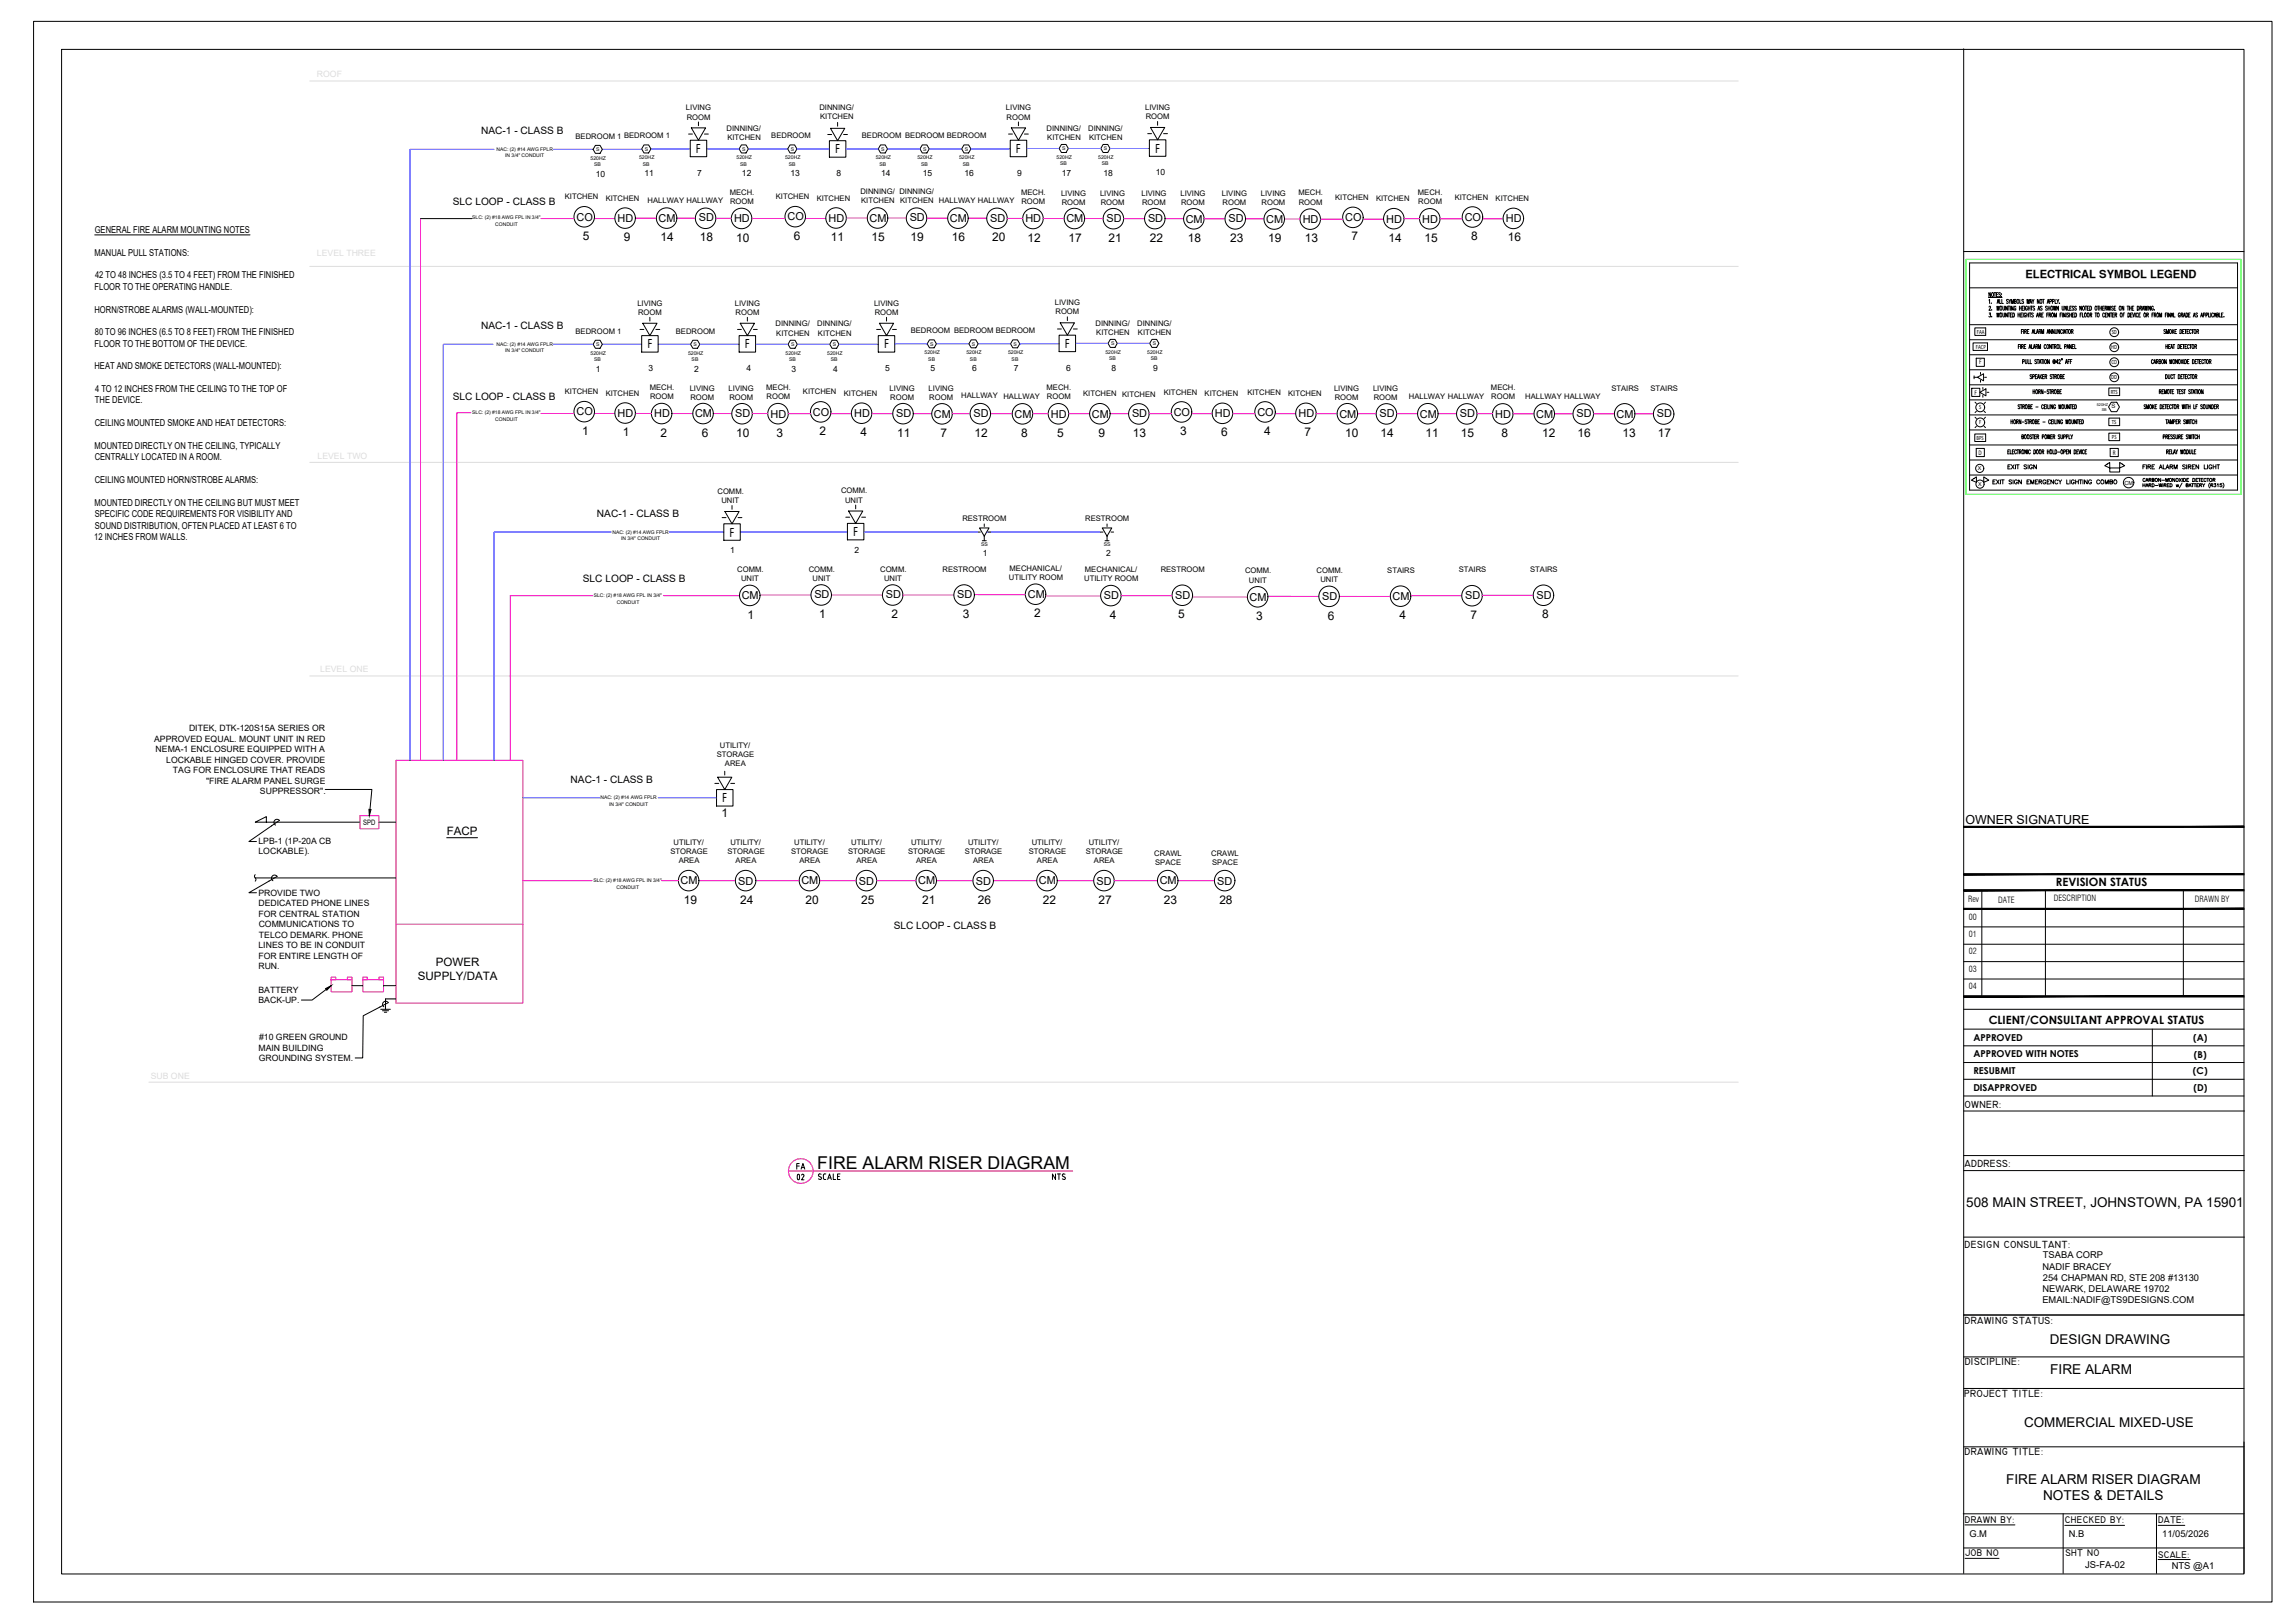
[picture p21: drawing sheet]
<svg xmlns="http://www.w3.org/2000/svg" width="841mm" height="594mm" viewBox="0 0 841 594" stroke-linecap="round" stroke-linejoin="round" font-family="sans-serif">
<defs><g id="words">
<text font-size="7.5" x="288.2" y="434.3">02</text>
<text font-size="7.1" x="384.9" y="434.3">NTS</text>
<text font-size="6.5" x="299.5" y="428.1">FIRE ALARM RISER DIAGRAM</text>
<g font-size="5.3">
<text x="255" y="56">F</text>
<text x="306" y="56.2">F</text>
<text x="372.3" y="56">F</text>
<text x="423.3" y="55.9">F</text>
<text x="237.2" y="127.6">F</text>
<text x="273" y="127.6">F</text>
<text x="324" y="127.6">F</text>
<text x="390.2" y="127.4">F</text>
<text x="267.3" y="196.5">F</text>
<text x="312.7" y="196.4">F</text>
<text x="264.7" y="293.8">F</text>
</g>
<g font-size="5">
<text x="751.4" y="503.3">FIRE ALARM</text>
<text x="735.2" y="543.4">FIRE ALARM RISER DIAGRAM</text>
<text x="748.7" y="549.4">NOTES &amp; DETAILS</text>
</g>
<g font-size="4.9">
<text x="291" y="429.3">FA</text>
<text x="720.5" y="442.2">508 MAIN STREET, JOHNSTOWN, PA 15901</text>
<text x="751.2" y="492.4">DESIGN DRAWING</text>
<text x="741.7" y="522.7">COMMERCIAL MIXED-USE</text>
</g>
<text font-size="4.6" x="720.2" y="301.6">OWNER SIGNATURE</text>
<g font-size="4.4">
<text x="213.6" y="87.9">5</text>
<text x="228.6" y="88.3">9</text>
<text x="242.1" y="88.4">14</text>
<text x="256.4" y="88.4">18</text>
<text x="269.8" y="88.5">10</text>
<text x="290.9" y="87.8">6</text>
<text x="304.4" y="88.3">11</text>
<text x="319.4" y="88.3">15</text>
<text x="333.7" y="88.4">19</text>
<text x="348.9" y="88.4">16</text>
<text x="363.5" y="88.4">20</text>
<text x="376.6" y="88.5">12</text>
<text x="391.5" y="88.5">17</text>
<text x="406.2" y="88.6">21</text>
<text x="421.4" y="88.6">22</text>
<text x="435.3" y="88.6">18</text>
<text x="450.9" y="88.6">23</text>
<text x="464.8" y="88.7">19</text>
<text x="478.2" y="88.7">13</text>
<text x="495.2" y="88.1">7</text>
<text x="508.8" y="88.6">14</text>
<text x="522" y="88.6">15</text>
<text x="539.1" y="87.9">8</text>
<text x="552.6" y="88.4">16</text>
<text x="213.3" y="159.3">1</text>
<text x="228.3" y="159.7">1</text>
<text x="242" y="159.9">2</text>
<text x="257.1" y="159.9">6</text>
<text x="269.8" y="160">10</text>
<text x="284.6" y="160">3</text>
<text x="300.3" y="159.3">2</text>
<text x="315.4" y="159.8">4</text>
<text x="328.8" y="160">11</text>
<text x="344.7" y="160">7</text>
<text x="357.1" y="160">12</text>
<text x="374.2" y="160">8</text>
<text x="387.4" y="160">5</text>
<text x="402.6" y="160">9</text>
<text x="415.2" y="160.1">13</text>
<text x="432.5" y="159.4">3</text>
<text x="447.5" y="159.8">6</text>
<text x="463.2" y="159.4">4</text>
<text x="478.1" y="159.8">7</text>
<text x="493" y="160">10</text>
<text x="505.9" y="160.1">14</text>
<text x="522.4" y="160">11</text>
<text x="535.4" y="160.1">15</text>
<text x="550.2" y="160.1">8</text>
<text x="565.1" y="160.1">12</text>
<text x="578" y="160.1">16</text>
<text x="594.6" y="160.1">13</text>
<text x="607.5" y="160.1">17</text>
<text x="274" y="226.5">1</text>
<text x="300.2" y="226.4">1</text>
<text x="326.7" y="226.4">2</text>
<text x="352.8" y="226.4">3</text>
<text x="379" y="226.1">2</text>
<text x="406.7" y="226.6">4</text>
<text x="431.7" y="226.5">5</text>
<text x="460.4" y="227">3</text>
<text x="486.6" y="226.9">6</text>
<text x="512.9" y="226.8">4</text>
<text x="538.9" y="226.6">7</text>
<text x="565.1" y="226.5">8</text>
<text x="264.4" y="299.1">1</text>
<text x="250.6" y="331">19</text>
<text x="271.3" y="331">24</text>
<text x="295.2" y="331">20</text>
<text x="315.5" y="331">25</text>
<text x="338" y="331">21</text>
<text x="358.3" y="331">26</text>
<text x="382.2" y="331">22</text>
<text x="402.6" y="331">27</text>
<text x="426.5" y="331">23</text>
<text x="446.8" y="331">28</text>
</g>
<g font-size="4.2">
<text x="163.7" y="305.9">FACP</text>
<text x="753.4" y="324.5">REVISION STATUS</text>
<text x="159.7" y="353.9">POWER</text>
<text x="153.1" y="359">SUPPLY/DATA</text>
<text x="728.8" y="374.9">CLIENT/CONSULTANT APPROVAL STATUS</text>
</g>
<text font-size="4.1" x="742.3" y="101.9">ELECTRICAL SYMBOL LEGEND</text>
<g font-size="4">
<text x="211.3" y="80.8">CO</text>
<text x="226.3" y="81.3">HD</text>
<text x="241.3" y="81.3">CM</text>
<text x="256.1" y="81.1">SD</text>
<text x="269" y="81.4">HD</text>
<text x="288.6" y="80.7">CO</text>
<text x="303.6" y="81.3">HD</text>
<text x="318.7" y="81.3">CM</text>
<text x="333.4" y="81.1">SD</text>
<text x="348.1" y="81.3">CM</text>
<text x="362.8" y="81.2">SD</text>
<text x="375.8" y="81.4">HD</text>
<text x="390.8" y="81.4">CM</text>
<text x="405.5" y="81.3">SD</text>
<text x="420.7" y="81.3">SD</text>
<text x="434.5" y="81.5">CM</text>
<text x="450.2" y="81.3">SD</text>
<text x="464" y="81.6">CM</text>
<text x="477.4" y="81.7">HD</text>
<text x="492.9" y="81">CO</text>
<text x="508" y="81.5">HD</text>
<text x="521.2" y="81.5">HD</text>
<text x="536.8" y="80.9">CO</text>
<text x="551.8" y="81.4">HD</text>
<text x="211.3" y="152.2">CO</text>
<text x="226.3" y="152.7">HD</text>
<text x="239.7" y="152.9">HD</text>
<text x="254.7" y="152.9">CM</text>
<text x="269.4" y="152.7">SD</text>
<text x="282.4" y="152.9">HD</text>
<text x="297.9" y="152.2">CO</text>
<text x="313" y="152.8">HD</text>
<text x="328.4" y="152.7">SD</text>
<text x="342.3" y="153">CM</text>
<text x="356.8" y="152.7">SD</text>
<text x="371.8" y="153">CM</text>
<text x="385.1" y="152.9">HD</text>
<text x="400.1" y="152.9">CM</text>
<text x="414.8" y="152.8">SD</text>
<text x="430.1" y="152.3">CO</text>
<text x="445.2" y="152.8">HD</text>
<text x="460.8" y="152.3">CO</text>
<text x="475.8" y="152.8">HD</text>
<text x="490.8" y="152.9">CM</text>
<text x="505.6" y="152.8">SD</text>
<text x="520.3" y="152.9">CM</text>
<text x="535" y="152.8">SD</text>
<text x="548" y="153">HD</text>
<text x="563" y="153">CM</text>
<text x="577.7" y="152.8">SD</text>
<text x="592.4" y="153">CM</text>
<text x="607.2" y="152.8">SD</text>
<text x="271.8" y="219.5">CM</text>
<text x="298.4" y="219.1">SD</text>
<text x="324.6" y="219.1">SD</text>
<text x="350.8" y="219.1">SD</text>
<text x="376.6" y="219">CM</text>
<text x="404.5" y="219.5">SD</text>
<text x="430.7" y="219.4">SD</text>
<text x="457.9" y="220">CM</text>
<text x="484.6" y="219.6">SD</text>
<text x="510.3" y="219.7">CM</text>
<text x="536.9" y="219.4">SD</text>
<text x="563.1" y="219.2">SD</text>
<text x="249.4" y="323.9">CM</text>
<text x="293.7" y="323.9">CM</text>
<text x="336.5" y="323.9">CM</text>
<text x="380.7" y="323.9">CM</text>
<text x="425" y="323.9">CM</text>
<text x="270.5" y="324.1">SD</text>
<text x="314.8" y="324.1">SD</text>
<text x="357.6" y="324.1">SD</text>
<text x="401.8" y="324.1">SD</text>
<text x="446.1" y="324.1">SD</text>
</g>
<g font-size="3.8">
<text x="719.9" y="405.7">OWNER:</text>
<text x="719.9" y="427.5">ADDRESS:</text>
<text x="719.9" y="457">DESIGN CONSULTANT:</text>
<text x="719.9" y="484.9">DRAWING STATUS:</text>
<text x="720" y="500.1">DISCIPLINE:</text>
<text x="719.8" y="511.8">PROJECT TITLE:</text>
<text x="719.9" y="533">DRAWING TITLE:</text>
</g>
<g font-size="3.7">
<text x="176.3" y="49.2">NAC-1 - CLASS B</text>
<text x="166" y="74.9">SLC LOOP - CLASS B</text>
<text x="176.3" y="120.6">NAC-1 - CLASS B</text>
<text x="166" y="146.3">SLC LOOP - CLASS B</text>
<text x="218.8" y="189.4">NAC-1 - CLASS B</text>
<text x="213.6" y="213.3">SLC LOOP - CLASS B</text>
<text x="209.1" y="286.7">NAC-1 - CLASS B</text>
<text x="327.5" y="340.4">SLC LOOP - CLASS B</text>
</g>
<g font-size="3.6">
<text x="720.1" y="557.8">DRAWN BY:</text>
<text x="756.7" y="558">CHECKED BY:</text>
<text x="790.9" y="558">DATE:</text>
<text x="756.9" y="569.8">SHT NO</text>
<text x="720.1" y="570.1">JOB NO</text>
<text x="790.9" y="570.5">SCALE:</text>
</g>
<g font-size="3.5">
<text x="34.7" y="85.3">GENERAL FIRE ALARM MOUNTING NOTES</text>
<text x="34.7" y="93.6">MANUAL PULL STATIONS:</text>
<text x="34.8" y="102">42 TO 48 INCHES (3.5 TO 4 FEET) FROM THE FINISHED</text>
<text x="34.6" y="106.1">FLOOR TO THE OPERATING HANDLE.</text>
<text x="34.6" y="114.5">HORN/STROBE ALARMS (WALL-MOUNTED):</text>
<text x="34.7" y="122.8">80 TO 96 INCHES (6.5 TO 8 FEET) FROM THE FINISHED</text>
<text x="34.6" y="127">FLOOR TO THE BOTTOM OF THE DEVICE.</text>
<text x="34.6" y="135.3">HEAT AND SMOKE DETECTORS (WALL-MOUNTED):</text>
<text x="34.8" y="143.6">4 TO 12 INCHES FROM THE CEILING TO THE TOP OF</text>
<text x="34.8" y="147.8">THE DEVICE.</text>
<text x="34.7" y="156.1">CEILING MOUNTED SMOKE AND HEAT DETECTORS:</text>
<text x="34.7" y="164.4">MOUNTED DIRECTLY ON THE CEILING, TYPICALLY</text>
<text x="34.7" y="168.6">CENTRALLY LOCATED IN A ROOM.</text>
<text x="34.7" y="176.9">CEILING MOUNTED HORN/STROBE ALARMS:</text>
<text x="34.7" y="185.3">MOUNTED DIRECTLY ON THE CEILING BUT MUST MEET</text>
<text x="34.7" y="189.5">SPECIFIC CODE REQUIREMENTS FOR VISIBILITY AND</text>
<text x="34.6" y="197.8">12 INCHES FROM WALLS.</text>
<text x="34.7" y="193.6">SOUND DISTRIBUTION, OFTEN PLACED AT LEAST 6 TO</text>
<text x="723.1" y="381.2">APPROVED</text>
<text x="803.7" y="381.2">(A)</text>
<text x="723.1" y="387.3">APPROVED WITH NOTES</text>
<text x="804" y="387.4">(B)</text>
<text x="723.1" y="393.4">RESUBMIT</text>
<text x="803.6" y="393.5">(C)</text>
<text x="723.1" y="399.5">DISAPPROVED</text>
<text x="803.8" y="399.6">(D)</text>
<text x="764.1" y="574.2">JS-FA-02</text>
<text x="795.8" y="574.8">NTS @A1</text>
</g>
<g font-size="3.4">
<text x="748.7" y="460.9">TSABA CORP</text>
<text x="748.5" y="465">NADIF BRACEY</text>
<text x="748.5" y="473.2">NEWARK, DELAWARE 19702</text>
<text x="748.6" y="469.1">254 CHAPMAN RD, STE 208 #13130</text>
<text x="748.5" y="477.3">EMAIL:NADIF@TS9DESIGNS.COM</text>
<text x="721.7" y="563">G.M</text>
<text x="758.2" y="563">N.B</text>
<text x="792.4" y="563">11/05/2026</text>
</g>
<g font-size="3.2">
<text x="69.3" y="267.8">DITEK, DTK-120S15A SERIES OR</text>
<text x="56.5" y="271.7">APPROVED EQUAL. MOUNT UNIT IN RED</text>
<text x="57" y="275.5">NEMA-1 ENCLOSURE EQUIPPED WITH A</text>
<text x="60.9" y="279.4">LOCKABLE HINGED COVER. PROVIDE</text>
<text x="63.4" y="283.2">TAG FOR ENCLOSURE THAT READS</text>
<text x="75.5" y="287">&quot;FIRE ALARM PANEL SURGE</text>
<text x="95.3" y="290.9">SUPPRESSOR&quot;.</text>
<text x="94.7" y="309">LPB-1 (1P-20A CB</text>
<text x="94.7" y="312.9">LOCKABLE).</text>
<text x="94.7" y="328.1">PROVIDE TWO</text>
<text x="94.7" y="335.8">FOR CENTRAL STATION</text>
<text x="94.7" y="332">DEDICATED PHONE LINES</text>
<text x="94.8" y="339.7">COMMUNICATIONS TO</text>
<text x="94.7" y="347.3">LINES TO BE IN CONDUIT</text>
<text x="94.9" y="343.5">TELCO DEMARK. PHONE</text>
<text x="94.7" y="351.2">FOR ENTIRE LENGTH OF</text>
<text x="94.7" y="355">RUN.</text>
<text x="94.7" y="363.6">BATTERY</text>
<text x="94.7" y="367.4">BACK-UP.</text>
<text x="94.9" y="381">#10 GREEN GROUND</text>
<text x="94.7" y="384.8">MAIN BUILDING</text>
<text x="94.8" y="388.6">GROUNDING SYSTEM.</text>
</g>
<g font-size="3.1">
<text x="218.4" y="64.7">10</text>
<text x="236.2" y="64.6">11</text>
<text x="255.5" y="64.4">7</text>
<text x="271.9" y="64.6">12</text>
<text x="289.7" y="64.6">13</text>
<text x="306.5" y="64.6">8</text>
<text x="322.9" y="64.6">14</text>
<text x="338.1" y="64.6">15</text>
<text x="353.4" y="64.6">16</text>
<text x="372.8" y="64.4">9</text>
<text x="389.1" y="64.4">17</text>
<text x="404.4" y="64.4">18</text>
<text x="423.6" y="64.2">10</text>
<text x="218.4" y="136.1">1</text>
<text x="237.7" y="135.9">3</text>
<text x="254.3" y="136.1">2</text>
<text x="273.5" y="135.9">4</text>
<text x="290" y="136.1">3</text>
<text x="305.4" y="136.1">4</text>
<text x="324.4" y="135.9">5</text>
<text x="341" y="136">5</text>
<text x="356.3" y="136">6</text>
<text x="371.5" y="136">7</text>
<text x="390.7" y="135.8">6</text>
<text x="407.3" y="135.8">8</text>
<text x="422.6" y="135.8">9</text>
<text x="267.6" y="202.6">1</text>
<text x="313.2" y="202.4">2</text>
<text x="360.2" y="203.7">1</text>
<text x="405.4" y="203.7">2</text>
<text x="721.2" y="330.4">Rev</text>
<text x="732.3" y="330.6">DATE</text>
<text x="752.6" y="330.2">DESCRIPTION</text>
<text x="804.3" y="330.3">DRAWN BY</text>
<text x="721.5" y="336.9">00</text>
<text x="721.5" y="343.1">01</text>
<text x="721.5" y="349.5">02</text>
<text x="721.5" y="355.9">03</text>
<text x="721.5" y="362.2">04</text>
</g>
<g font-size="2.8">
<text x="251.4" y="40.4">LIVING</text>
<text x="300.3" y="40.4">DINNING/</text>
<text x="368.6" y="40.4">LIVING</text>
<text x="419.6" y="40.3">LIVING</text>
<text x="251.6" y="43.8">ROOM</text>
<text x="300.6" y="43.7">KITCHEN</text>
<text x="368.9" y="43.8">ROOM</text>
<text x="383.5" y="47.9">DINNING/</text>
<text x="398.8" y="47.9">DINNING/</text>
<text x="419.9" y="43.6">ROOM</text>
<text x="210.9" y="50.8">BEDROOM 1 BEDROOM 1</text>
<text x="266.3" y="48">DINNING/</text>
<text x="266.5" y="51.4">KITCHEN</text>
<text x="282.6" y="50.6">BEDROOM</text>
<text x="315.8" y="50.6">BEDROOM BEDROOM BEDROOM</text>
<text x="383.8" y="51.2">KITCHEN</text>
<text x="399.1" y="51.2">KITCHEN</text>
<text x="267.4" y="71.3">MECH.</text>
<text x="315.3" y="71">DINNING/ DINNING/</text>
<text x="374.2" y="71.4">MECH.</text>
<text x="388.8" y="71.7">LIVING</text>
<text x="403.1" y="71.7">LIVING</text>
<text x="418.3" y="71.7">LIVING</text>
<text x="432.6" y="71.8">LIVING</text>
<text x="447.8" y="71.8">LIVING</text>
<text x="462.1" y="71.9">LIVING</text>
<text x="475.8" y="71.6">MECH.</text>
<text x="519.6" y="71.5">MECH.</text>
<text x="207" y="73">KITCHEN</text>
<text x="222" y="73.5">KITCHEN</text>
<text x="237.3" y="74.3">HALLWAY HALLWAY</text>
<text x="267.6" y="74.7">ROOM</text>
<text x="284.3" y="73">KITCHEN</text>
<text x="299.3" y="73.5">KITCHEN</text>
<text x="315.6" y="74.4">KITCHEN</text>
<text x="329.9" y="74.5">KITCHEN HALLWAY HALLWAY</text>
<text x="374.3" y="74.7">ROOM</text>
<text x="389.1" y="75.1">ROOM</text>
<text x="403.4" y="75.1">ROOM</text>
<text x="418.5" y="75.1">ROOM</text>
<text x="432.8" y="75.2">ROOM</text>
<text x="448" y="75.2">ROOM</text>
<text x="462.3" y="75.3">ROOM</text>
<text x="475.9" y="75">ROOM</text>
<text x="489.3" y="73.2">KITCHEN</text>
<text x="504.3" y="73.7">KITCHEN</text>
<text x="519.8" y="74.9">ROOM</text>
<text x="533.1" y="73.1">KITCHEN</text>
<text x="548.1" y="73.6">KITCHEN</text>
<text x="233.6" y="112">LIVING</text>
<text x="269.3" y="112">LIVING</text>
<text x="320.3" y="112">LIVING</text>
<text x="386.6" y="111.8">LIVING</text>
<text x="233.8" y="115.4">ROOM</text>
<text x="269.6" y="115.4">ROOM</text>
<text x="284.2" y="119.6">DINNING/</text>
<text x="299.5" y="119.6">DINNING/</text>
<text x="320.6" y="115.4">ROOM</text>
<text x="386.8" y="115.2">ROOM</text>
<text x="401.5" y="119.2">DINNING/</text>
<text x="416.7" y="119.2">DINNING/</text>
<text x="210.9" y="122.2">BEDROOM 1</text>
<text x="247.7" y="122.2">BEDROOM</text>
<text x="284.5" y="123">KITCHEN</text>
<text x="299.7" y="123">KITCHEN</text>
<text x="333.8" y="122">BEDROOM BEDROOM BEDROOM</text>
<text x="401.7" y="122.6">KITCHEN</text>
<text x="417" y="122.6">KITCHEN</text>
<text x="238.1" y="142.8">MECH.</text>
<text x="252.7" y="143.1">LIVING</text>
<text x="267" y="143.2">LIVING</text>
<text x="280.8" y="142.8">MECH.</text>
<text x="326" y="143.2">LIVING</text>
<text x="340.3" y="143.2">LIVING</text>
<text x="383.5" y="142.9">MECH.</text>
<text x="488.9" y="143.2">LIVING</text>
<text x="503.2" y="143.3">LIVING</text>
<text x="546.4" y="142.9">MECH.</text>
<text x="590.5" y="143">STAIRS</text>
<text x="604.8" y="143.1">STAIRS</text>
<text x="207" y="144.4">KITCHEN</text>
<text x="222" y="144.9">KITCHEN</text>
<text x="238.2" y="146.2">ROOM</text>
<text x="253" y="146.5">ROOM</text>
<text x="267.3" y="146.6">ROOM</text>
<text x="280.9" y="146.2">ROOM</text>
<text x="294.2" y="144.5">KITCHEN</text>
<text x="309.2" y="145">KITCHEN</text>
<text x="326.3" y="146.6">ROOM</text>
<text x="340.6" y="146.6">ROOM</text>
<text x="352.3" y="145.9">HALLWAY</text>
<text x="367.7" y="146">HALLWAY</text>
<text x="383.7" y="146.3">ROOM</text>
<text x="396.9" y="145.2">KITCHEN</text>
<text x="411.2" y="145.2">KITCHEN</text>
<text x="426.5" y="144.5">KITCHEN</text>
<text x="441.5" y="145">KITCHEN</text>
<text x="457.1" y="144.5">KITCHEN</text>
<text x="472.1" y="145">KITCHEN</text>
<text x="489.1" y="146.6">ROOM</text>
<text x="503.4" y="146.7">ROOM</text>
<text x="516.3" y="146">HALLWAY HALLWAY</text>
<text x="546.5" y="146.3">ROOM</text>
<text x="558.9" y="146">HALLWAY HALLWAY</text>
<text x="262.9" y="180.9">COMM.</text>
<text x="264.4" y="184.2">UNIT</text>
<text x="308.2" y="180.7">COMM.</text>
<text x="309.7" y="184.1">UNIT</text>
<text x="352.7" y="190.8">RESTROOM</text>
<text x="397.7" y="190.8">RESTROOM</text>
<text x="270.2" y="209.5">COMM.</text>
<text x="296.4" y="209.4">COMM.</text>
<text x="322.5" y="209.4">COMM.</text>
<text x="345.4" y="209.4">RESTROOM</text>
<text x="370" y="209.1">MECHANICAL/</text>
<text x="397.6" y="209.6">MECHANICAL/</text>
<text x="425.4" y="209.5">RESTROOM</text>
<text x="482.5" y="209.9">COMM.</text>
<text x="508.4" y="209.8">STAIRS</text>
<text x="534.6" y="209.6">STAIRS</text>
<text x="560.7" y="209.5">STAIRS</text>
<text x="271.6" y="212.9">UNIT</text>
<text x="297.8" y="212.7">UNIT</text>
<text x="324" y="212.7">UNIT</text>
<text x="369.7" y="212.5">UTILITY ROOM</text>
<text x="397.3" y="213">UTILITY ROOM</text>
<text x="456.3" y="210.1">COMM.</text>
<text x="457.7" y="213.4">UNIT</text>
<text x="483.9" y="213.2">UNIT</text>
<text x="263.8" y="273.8">UTILITY/</text>
<text x="262.7" y="277.2">STORAGE</text>
<text x="265.7" y="280.6">AREA</text>
<text x="246.8" y="309.3">UTILITY/</text>
<text x="267.7" y="309.3">UTILITY/</text>
<text x="291.1" y="309.3">UTILITY/</text>
<text x="311.9" y="309.3">UTILITY/</text>
<text x="333.9" y="309.3">UTILITY/</text>
<text x="354.7" y="309.3">UTILITY/</text>
<text x="378.1" y="309.3">UTILITY/</text>
<text x="399" y="309.3">UTILITY/</text>
<text x="245.7" y="312.7">STORAGE</text>
<text x="248.7" y="316">AREA</text>
<text x="266.6" y="312.7">STORAGE</text>
<text x="269.6" y="316">AREA</text>
<text x="289.9" y="312.7">STORAGE</text>
<text x="293" y="316">AREA</text>
<text x="310.8" y="312.7">STORAGE</text>
<text x="313.8" y="316">AREA</text>
<text x="332.7" y="312.7">STORAGE</text>
<text x="335.8" y="316">AREA</text>
<text x="353.6" y="312.7">STORAGE</text>
<text x="356.6" y="316">AREA</text>
<text x="377" y="312.7">STORAGE</text>
<text x="380" y="316">AREA</text>
<text x="397.9" y="312.7">STORAGE</text>
<text x="400.9" y="316">AREA</text>
<text x="423" y="313.5">CRAWL</text>
<text x="423.3" y="316.9">SPACE</text>
<text x="443.9" y="313.5">CRAWL</text>
<text x="444.2" y="316.9">SPACE</text>
</g>
<text font-size="2.7" x="133.1" y="302.1">SPD</text>
<g font-size="2.6">
<text x="725.2" y="133.5">F</text>
<text x="723.6" y="144.5">F</text>
<text x="725.1" y="166.5">D</text>
<text x="774.3" y="166.5">R</text>
</g>
<g font-size="2.3">
<text x="724.5" y="122.4">FAA</text>
<text x="773.8" y="122.4">SD</text>
<text x="724.1" y="127.8">FACP</text>
<text x="773.7" y="127.9">HD</text>
<text x="773.7" y="133.4">CO</text>
<text x="773.7" y="139">DD</text>
<text x="725.3" y="150">S</text>
<text x="773.5" y="144.2">RTS</text>
<text x="725.3" y="155.5">F</text>
<text x="773.9" y="155.3">TS</text>
<text x="724.3" y="161.1">BPS</text>
<text x="773.9" y="160.8">PS</text>
</g>
<text font-size="2.2" x="773.8" y="149.5">S</text>
<g font-size="2">
<text x="724.8" y="172.3">X</text>
<text x="725" y="178">X</text>
<text x="778.6" y="177.5">CM</text>
</g>
<g font-size="1.9">
<text x="216.4" y="58.5">520HZ</text>
<text x="218.5" y="55.4">S</text>
<text x="234.2" y="58.3">520HZ</text>
<text x="236.3" y="55.3">S</text>
<text x="269.9" y="58.3">520HZ</text>
<text x="272" y="55.3">S</text>
<text x="287.7" y="58.3">520HZ</text>
<text x="289.8" y="55.3">S</text>
<text x="320.9" y="58.3">520HZ</text>
<text x="323" y="55.3">S</text>
<text x="336.2" y="58.3">520HZ</text>
<text x="338.3" y="55.3">S</text>
<text x="351.5" y="58.3">520HZ</text>
<text x="353.5" y="55.3">S</text>
<text x="387.2" y="58.2">520HZ</text>
<text x="389.2" y="55.1">S</text>
<text x="402.5" y="58.2">520HZ</text>
<text x="404.5" y="55.1">S</text>
<text x="217.7" y="60.9">SB</text>
<text x="235.5" y="60.8">SB</text>
<text x="271.3" y="60.8">SB</text>
<text x="289.1" y="60.8">SB</text>
<text x="322.2" y="60.8">SB</text>
<text x="337.5" y="60.8">SB</text>
<text x="352.8" y="60.8">SB</text>
<text x="388.5" y="60.6">SB</text>
<text x="403.8" y="60.6">SB</text>
<text x="216.4" y="129.9">520HZ</text>
<text x="218.5" y="126.8">S</text>
<text x="252.1" y="129.9">520HZ</text>
<text x="254.2" y="126.8">S</text>
<text x="287.9" y="129.9">520HZ</text>
<text x="289.9" y="126.8">S</text>
<text x="303.1" y="129.9">520HZ</text>
<text x="305.2" y="126.8">S</text>
<text x="338.8" y="129.7">520HZ</text>
<text x="340.9" y="126.7">S</text>
<text x="354.1" y="129.7">520HZ</text>
<text x="356.2" y="126.7">S</text>
<text x="369.4" y="129.7">520HZ</text>
<text x="371.4" y="126.7">S</text>
<text x="405.1" y="129.6">520HZ</text>
<text x="406.4" y="132">SB</text>
<text x="407.2" y="126.5">S</text>
<text x="420.4" y="129.6">520HZ</text>
<text x="421.7" y="132">SB</text>
<text x="422.5" y="126.5">S</text>
<text x="217.7" y="132.3">SB</text>
<text x="253.5" y="132.3">SB</text>
<text x="289.2" y="132.3">SB</text>
<text x="304.5" y="132.3">SB</text>
<text x="340.2" y="132.2">SB</text>
<text x="355.5" y="132.2">SB</text>
<text x="370.7" y="132.2">SB</text>
<text x="359.5" y="199.9">SS</text>
<text x="404.5" y="199.9">SS</text>
</g>
<g font-size="1.8">
<text x="182" y="55.3">NAC: (2) #14 AWG FPLR</text>
<text x="185.2" y="57.6">IN 3/4&quot; CONDUIT</text>
<text x="173.1" y="80.4">SLC: (2) #18 AWG FPL IN 3/4&quot;</text>
<text x="181.5" y="82.9">CONDUIT</text>
<text x="182" y="126.7">NAC: (2) #14 AWG FPLR</text>
<text x="185.2" y="129">IN 3/4&quot; CONDUIT</text>
<text x="173.1" y="151.8">SLC: (2) #18 AWG FPL IN 3/4&quot;</text>
<text x="181.5" y="154.3">CONDUIT</text>
<text x="224.4" y="195.4">NAC: (2) #14 AWG FPLR</text>
<text x="227.6" y="197.7">IN 3/4&quot; CONDUIT</text>
<text x="217.6" y="218.8">SLC: (2) #18 AWG FPL IN 3/4&quot;</text>
<text x="226" y="221.3">CONDUIT</text>
<text x="220" y="292.8">NAC: (2) #14 AWG FPLR</text>
<text x="223.2" y="295.1">IN 3/4&quot; CONDUIT</text>
<text x="217.5" y="323.1">SLC: (2) #18 AWG FPL IN 3/4&quot;</text>
<text x="225.9" y="325.7">CONDUIT</text>
</g>
<g font-size="1.4">
<text x="768.4" y="148.7">520HZ</text>
<text x="770.2" y="150.5">SB</text>
</g>
</g></defs>
<!-- layer: MISC GENERAL TEXT -->
<g fill="none" stroke="#000" stroke-width=".37">
<path d="M721.8 96.3h98.2v83.2h-98.2zM721.8 105.4h98.2M721.8 118.9h98.2M728.7 109h5M728.9 109.9l.2-.2v1.4M728.9 112.5v-.2a.32 .32 0 0 1 .5-.1 .32 .32 0 0 1 0 .5l-.5 .9h.6M728.9 114.6h.6l-.3 .6a.4 .4 0 0 1 .3 .6 .4 .4 0 0 1-.6 0M729.5 107.2v1.5l-.6-1.5v1.5M729.7 111h.1M729.9 113.5h.1M729.9 116h.1M730 107.2h.1a.74 .74 0 0 1 .5 .7 .74 .74 0 0 1-.6 .7l-.2-.5z"/>
<path d="M730.7 107.2h.7M731.1 107.2v1.5M731.6 107.9h.4M731.8 111.1l.4-1.4 .4 1.4M731.8 113.6v-1.5l.4 1.5 .4-1.5v1.5M731.8 116.1v-1.5l.4 1.5 .4-1.5v1.5M732 110.7h.4M732.2 107.2h-.6v1.5h.6M732.8 109.7v1.4h.5M733.1 112.2l.1-.1a.74 .74 0 0 1 .5 .8 .74 .74 0 0 1-.6 .7zM733.1 114.7l.1-.1a.74 .74 0 0 1 .5 .8 .74 .74 0 0 1-.6 .6zM733.1 107.4a.34 .34 0 0 0-.6-.2 .34 .34 0 0 0 .1 .6l.5 .7-.2 .2-.4-.2"/>
<path d="M733.5 107.7h.1M733.5 108.5h.1M733.6 109.7v1.4h.5M734 112.1v1.1l.2 .4 .4-.2v-1.3M734 114.6v1.1l.2 .4 .4-.2v-1.3M735.6 112.1v1.5l-.6-1.5v1.5M735.6 114.6v1.5l-.6-1.5v1.5M735.8 112.1h.7M735.8 114.6h.7M735.9 109.9a.34 .34 0 0 0-.5-.2 .34 .34 0 0 0 .1 .6l.3 .1a.37 .37 0 0 1 .1 .6 .37 .37 0 0 1-.5 .1l-.1-.2M736.1 109.7l.4 .7v.7M736.2 112.1v1.5"/>
<path d="M736.2 114.6v1.5M736.7 112.1v1.5M736.7 115.3h.4M736.9 109.7l-.4 .7M737.1 111.1v-1.4l.4 1.4 .3-1.4v1.4M737.3 114.6h-.6v1.5h.6M737.6 114.6a.75 .75 0 0 1 .7 .8 .75 .75 0 0 1-.7 .7zM737.7 112.1v1.5l-.6-1.5v1.5M738.2 110.4l.6-.2-.1-.5h-.5v1.4l.6-.1-.2-.6M738.7 112.5l-.2-.4a.74 .74 0 0 0-.5 .8 .74 .74 0 0 0 .6 .7l.1-.5h-.2M739.3 109.7h.1a.73 .73 0 0 1 .5 .7 .73 .73 0 0 1-.6 .7zM739.5 115.3h.7"/>
<path d="M739.5 114.6v1.5M740 112.1v1.5M740 112.9h.7M740.2 109.7v1.4h.5M740.2 114.6v1.5M740.5 115.3h.4M740.7 112.1v1.5M741.1 112.9h.3M741.2 114.6h-.7v1.5h.7M741.4 114.6v1.5M741.6 109.9a.34 .34 0 0 0-.6-.2 .34 .34 0 0 0 .1 .6l.3 .1a.37 .37 0 0 1 .1 .6 .37 .37 0 0 1-.5 .1l-.1-.2M741.7 112.1h-.6v1.5h.6"/>
<path d="M741.9 112.1v1.5M742.4 115l-.2-.4a.74 .74 0 0 0-.5 .8 .74 .74 0 0 0 .6 .6l.1-.5h-.2M742.8 115.3h.6M742.8 114.6v1.5M742.9 111.1v-1.4l.3 1.4 .4-1.4v1.4M743 112.5l-.3-.4a.74 .74 0 0 0-.5 .8 .74 .74 0 0 0 .6 .7l.2-.5h-.3M743.3 112.9h.6M743.3 112.1v1.5M743.4 114.6v1.5M743.6 114.6h.7M743.8 111.1l.4-1.4 .4 1.4M743.9 112.1v1.5"/>
<path d="M744 110.7h.4M744 114.6v1.5M744.1 112.1h.7M744.5 112.1v1.5M744.7 109.7l.3 .7v.7M745.1 114.8a.34 .34 0 0 0-.5-.1 .34 .34 0 0 0 .1 .6l.4 .6-.2 .2-.4-.2M745.4 109.7l-.4 .7M745.6 112.3a.35 .35 0 0 0-.5-.1 .35 .35 0 0 0 .1 .6l.4 .6-.2 .2-.4-.2M746.3 116.1l.3-1.5 .4 1.5M746.4 115.6h.5M746.8 113.6l.3-1.5 .4 1.5M746.9 113.1h.5"/>
<path d="M747.2 109.7v1.4l-.6-1.4v1.4M747.2 115.3l.6-.1v-.5l-.6-.1v1.5M747.6 115.3l.3 .8M747.7 109.7h.1a.74 .74 0 0 1 .5 .7 .74 .74 0 0 1-.6 .7l-.1-.5zM748.2 115.3h.4M748.4 112.3a.35 .35 0 0 0-.6-.1 .35 .35 0 0 0 .1 .6l.3 .1a.37 .37 0 0 1 .1 .6 .37 .37 0 0 1-.5 .1l-.1-.2M748.5 109.7h.6M748.8 114.6h-.6v1.5h.6M748.8 109.7v1.4M750 115.3h.4M750.2 111.1l.4-1.4 .3 1.4M750.2 112.3a.35 .35 0 0 0-.5-.1 .35 .35 0 0 0 .1 .6l.4 .6-.2 .2-.4-.2"/>
<path d="M750.3 110.7h.5M750.6 112.9h.6M750.6 112.1v1.5M750.6 114.6h-.6v1.5M750.9 115.3h.5v-.6l-.5-.1v1.5M751.1 110.4h.6v-.7h-.6v1.4M751.2 112.1v1.5M751.2 115.3l.3 .8M751.7 112.2l.1-.1a.74 .74 0 0 1 .5 .8 .74 .74 0 0 1-.6 .7l-.2-.5zM752 114.7l.1-.1a.74 .74 0 0 1 .5 .8 .74 .74 0 0 1-.6 .6l-.2-.5zM752.1 110.4h.6v-.7h-.6v1.4M752.5 112.1l.2 1.5 .2-1.5 .3 1.5 .2-1.5"/>
<path d="M752.9 116.1v-1.5l.3 1.5 .4-1.5v1.5M753.1 109.7v1.4h.5M753.7 109.7l.4 .7v.7M754.3 112.1v1.5l-.6-1.5v1.5M754.5 109.7l-.4 .7M754.7 111h.1M754.9 115.3h.4M755.5 114.6h-.6v1.5M755.7 112.1v1.1l.3 .4 .3-.2v-1.3M755.8 114.6v1.5M756.8 114.6v1.5l-.7-1.5v1.5M757.2 114.6v1.5"/>
<path d="M757.3 112.1v1.5l-.6-1.5v1.5M757.7 112.1v1.5h.6M758.1 114.8a.34 .34 0 0 0-.5-.1 .34 .34 0 0 0 .1 .6l.2 .1a.37 .37 0 0 1 .2 .5 .37 .37 0 0 1-.5 .1l-.1-.1M758.5 115.3h.6M758.5 114.6v1.5M758.5 112.9h.4M759.1 112.1h-.6v1.5h.6M759.1 114.6v1.5M759.5 115.3h.3M760 112.3a.35 .35 0 0 0-.6-.1 .35 .35 0 0 0 .1 .6l.3 .1a.37 .37 0 0 1 .2 .6 .37 .37 0 0 1-.6 .1l-.1-.2M760.1 114.6h-.6v1.5h.6M760.3 114.6a.74 .74 0 0 1 .7 .8 .74 .74 0 0 1-.7 .7z"/>
<path d="M760.9 112.3a.35 .35 0 0 0-.6-.1 .35 .35 0 0 0 .1 .6l.5 .6-.2 .2-.4-.2M762.3 115.3h.3M762.8 112.1v1.5l-.6-1.5v1.5M762.9 114.6h-.6v1.5M763.1 114.6v1.5h.6M763.4 112.1a.74 .74 0 0 1 .5 .8 .74 .74 0 0 1-.6 .7l-.1-.9zM764 114.7l.1-.1a.74 .74 0 0 1 .5 .8 .74 .74 0 0 1-.6 .6zM764.1 112.1h.6M764.4 112.1v1.5M764.9 112.9h.4M765 114.7l.1-.1a.74 .74 0 0 1 .5 .8 .74 .74 0 0 1-.6 .6zM765.5 112.1h-.6v1.5h.6"/>
<path d="M765.8 112.1a.76 .76 0 0 1 .7 .8 .76 .76 0 0 1-.7 .7zM765.9 115.3h.6v-.6l-.6-.1v1.5M766.2 115.3l.4 .8M767.7 114.6h.7M767.9 112.2l.1-.1a.73 .73 0 0 1 .5 .8 .73 .73 0 0 1-.6 .7zM768 114.6v1.5M768.6 112.1h.7M768.7 114.7l.1-.1a.74 .74 0 0 1 .5 .8 .74 .74 0 0 1-.6 .6l-.2-.5zM768.9 112.1v1.5M769.5 112.9h.7M769.5 112.1v1.5M770.2 112.1v1.5"/>
<path d="M770.5 112.9h.4M771.1 112.1h-.6v1.5h.6M771.2 115l-.2-.4a.74 .74 0 0 0-.5 .8 .74 .74 0 0 0 .6 .6l.1-.2M771.4 112.9l.6-.1v-.6l-.6-.1v1.5M771.5 115.3h.4M771.7 112.9l.3 .7M772.1 114.6h-.6v1.5h.6M772.3 112.1l.2 1.5 .2-1.5 .3 1.5 .2-1.5M773.1 114.6v1.5l-.7-1.5v1.5M773.3 114.6h.6M773.5 112.1v1.5M773.6 114.6v1.5"/>
<path d="M774.2 115.3h.3M774.5 112.3a.35 .35 0 0 0-.6-.1 .35 .35 0 0 0 .1 .6l.5 .6-.3 .2-.4-.2M774.8 114.6h-.6v1.5h.6M774.8 112.9h.3M775 115.3h.6v-.6l-.6-.1v1.5M775.4 112.1h-.6v1.5h.6M775.4 115.3l.3 .8M776.8 112.1a.74 .74 0 0 1 .5 .8 .74 .74 0 0 1-.5 .7l-.2-.9zM777.1 114.7l.1-.1a.74 .74 0 0 1 .5 .8 .74 .74 0 0 1-.6 .6l-.2-.5zM778 115.3h.4M778.3 112.1v1.5l-.7-1.5v1.5M778.6 114.6h-.6v1.5"/>
<path d="M779.5 112.1h.6M779.8 114.6a.75 .75 0 0 1 .7 .8 .75 .75 0 0 1-.7 .7zM779.8 112.1v1.5M780.4 112.9h.6M780.4 112.1v1.5M780.8 115.3h.3M781 112.1v1.5M781.4 114.6h-.6v1.5h.6M781.4 112.9h.3M781.5 114.6l.4 1.5 .3-1.5M782 112.1h-.6v1.5h.6M782.5 114.6v1.5"/>
<path d="M783.2 112.1a.76 .76 0 0 1 .7 .8 .76 .76 0 0 1-.7 .7zM783.5 115l-.2-.4a.74 .74 0 0 0-.5 .8 .74 .74 0 0 0 .5 .6l.2-.2M783.8 115.3h.4M784.2 112.9l.5-.1v-.6l-.5-.1v1.5M784.4 114.6h-.6v1.5h.6M784.5 112.9l.3 .7M785 113.6l.4-1.5 .4 1.5M785.1 113.1h.5M785.8 114.7l.1-.1a.74 .74 0 0 1 .5 .8 .74 .74 0 0 1-.6 .6l-.2-.5zM785.9 112.1l.2 1.5 .2-1.5 .3 1.5 .2-1.5M786.7 115.3h.5v-.6l-.5-.1v1.5M787 115.3l.3 .8"/>
<path d="M787.1 112.1v1.5M788.1 112.1v1.5l-.7-1.5v1.5M788.6 115.3h.4M789.1 112.5l-.2-.4a.74 .74 0 0 0-.5 .8 .74 .74 0 0 0 .6 .7l.1-.5h-.2M789.2 114.6h-.6v1.5M789.4 115.3h.6v-.6l-.6-.1v1.5M789.5 113.5h.1M789.8 115.3l.3 .8M790.5 114.7l.1-.1a.74 .74 0 0 1 .5 .8 .74 .74 0 0 1-.6 .6l-.2-.5zM791.4 116.1v-1.5l.4 1.5 .3-1.5v1.5M793.5 115.3h.4M794.1 114.6h-.6v1.5"/>
<path d="M794.3 114.6v1.5M795.3 114.6v1.5l-.6-1.5v1.5M795.6 116.1l.3-1.5 .4 1.5M795.7 115.6h.5M796.5 114.6v1.5h.6M798.9 115l-.2-.4a.74 .74 0 0 0-.5 .8 .74 .74 0 0 0 .6 .6l.1-.5h-.2M799.3 115.3h.5v-.6l-.5-.1v1.5M799.6 115.3l.3 .8M800.1 116.1l.4-1.5 .3 1.5M800.2 115.6h.5M801.1 114.6a.75 .75 0 0 1 .6 .8 .75 .75 0 0 1-.6 .7zM802 115.3h.4"/>
<path d="M802.6 114.6h-.6v1.5h.6M803.7 116.1l.4-1.5 .4 1.5M803.9 115.6h.4M805.3 114.8a.34 .34 0 0 0-.6-.1 .34 .34 0 0 0 .1 .6l.3 .1a.37 .37 0 0 1 .2 .5 .37 .37 0 0 1-.6 .1v-.1M806.5 116.1l.3-1.5 .4 1.5M806.6 115.6h.4M807.4 115.4l.6-.1v-.6l-.6-.1v1.5M808.4 115.4l.6-.1v-.6l-.6-.1v1.5M809.4 114.6v1.5h.5M810.1 114.6v1.5M811.2 115l-.3-.4a.73 .73 0 0 0-.5 .8 .73 .73 0 0 0 .6 .6l.2-.2M811.3 116.1l.4-1.5 .4 1.5"/>
<path d="M811.5 115.6h.4M812.3 115.3h.6v-.6l-.6-.1v1.5l.6-.1-.2-.7M813.3 114.6v1.5h.5M814.1 115.3h.3M814.7 114.6h-.6v1.5h.6M815 116h.1M721.8 124.4h98.2M721.8 129.9h98.2M721.8 135.4h98.2M723 125.6h5.3v2.7h-5.3zM723.4 137.7v1M723.4 138.2h1.2"/>
<path d="M723.7 120.1h4v2.7h-4zM724.2 131.2h3v3h-3zM724.6 138.2l2.3-1.3v2.6zM725.8 136.4v.7M725.8 139.3v.7M727.3 138.2h.7M739.6 126.9h.4M740.2 126.2h-.6v1.5M740.5 126.2v1.5M740.8 121.4h.3M740.8 126.9l.6-.1v-.5l-.6-.1v1.5M741.2 126.9l.3 .8"/>
<path d="M741.2 132.5l.6-.1v-.6l-.6-.1v1.5M741.3 120.7h-.5v1.5M741.6 120.7v1.5M741.8 126.9h.4M742 121.4l.5-.1v-.6h-.5v1.5M742.2 131.7v1.1l.2 .4 .4-.2v-1.3M742.3 121.4l.3 .8M742.4 126.2h-.6v1.5h.6M742.9 121.4h.4M743.2 131.7v1.5h.5M743.5 127.7l.4-1.5 .3 1.5M743.5 120.7h-.6v1.5h.6"/>
<path d="M743.6 127.2h.5M744 131.7v1.5h.5M744.5 126.2v1.5h.5M744.6 137.4a.35 .35 0 0 0-.6-.1 .35 .35 0 0 0 .1 .6l.5 .6-.3 .2-.4-.2M744.6 122.2l.4-1.5 .4 1.5M744.8 121.7h.4M744.9 138l.6-.1-.2-.7h-.4v1.5M745.1 127.7l.4-1.5 .4 1.5M745.3 127.2h.4M745.6 120.7v1.5h.6M745.9 137.9h.3M746.1 126.9l.5-.1v-.5l-.5-.1v1.5"/>
<path d="M746.2 122.2l.4-1.5 .4 1.5M746.3 131.9a.34 .34 0 0 0-.5-.1 .34 .34 0 0 0 .1 .5l.4 .7-.2 .2-.4-.2M746.4 121.7h.5M746.4 126.9l.3 .8M746.4 137.2h-.5v1.5h.5M746.5 131.7h.6M746.6 138.7l.4-1.5 .3 1.5M746.7 138.2h.5M746.8 131.7v1.5M747.1 127.7v-1.5l.3 1.5 .4-1.5v1.5M747.2 121.4l.6-.1v-.6h-.6v1.5M747.2 133.2l.4-1.5 .4 1.5"/>
<path d="M747.4 132.7h.4M747.5 121.4l.4 .8M747.6 137.2v1.5M747.8 137.9l.4 .8M748.1 131.7h.6M748.2 122.2v-1.5l.3 1.5 .4-1.5v1.5M748.2 137.2l-.6 1M748.4 131.7v1.5M748.5 137.9h.4M748.9 131.7v1.5M749.1 137.2h-.6v1.5h.6M749.4 137.9h.6v-.6l-.6-.1v1.5"/>
<path d="M749.5 131.8v-.1a.74 .74 0 0 1 .5 .7 .74 .74 0 0 1-.5 .7l-.2-.5zM749.7 137.9l.3 .8M749.8 126.5l-.3-.3a.73 .73 0 0 0-.5 .7 .73 .73 0 0 0 .6 .7l.2-.3M750.1 122.2l.4-1.5 .4 1.5M750.2 126.3l.1-.1a.74 .74 0 0 1 .5 .7 .74 .74 0 0 1-.6 .7l-.2-.5zM750.3 121.7h.4M751 131.7v1.5l-.7-1.5v1.5M751.7 120.7v1.5l-.6-1.5v1.5M751.8 126.2v1.5l-.7-1.5v1.5M751.9 137.4a.34 .34 0 0 0-.5-.1 .34 .34 0 0 0 .1 .6l.4 .6-.2 .2-.4-.2M752 126.2h.6M752.1 137.2h.7"/>
<path d="M752.3 126.2v1.5M752.4 137.2v1.5M752.8 120.7v1.5l-.7-1.5v1.5M752.9 126.9l.5-.1v-.5l-.5-.1v1.5M752.9 132.3l-.2-.2-.2 .2 .2 .5 .2-.2M752.9 132.1v.7a.54 .54 0 0 0 .3-.8 .54 .54 0 0 0-.7-.2 .54 .54 0 0 0-.2 .7 .48 .48 0 0 0 .2 .6 .48 .48 0 0 0 .6-.1M753 137.9h.6v-.6l-.6-.1v1.5M753.1 120.7v1l.3 .5 .4-.5v-1M753.2 126.9l.3 .8M753.3 137.9l.3 .8M754 126.3l.1-.1a.73 .73 0 0 1 .5 .7 .73 .73 0 0 1-.6 .7zM754.2 132.7h-.7l.5-1v1.5"/>
<path d="M754.2 137.2a.74 .74 0 0 1 .5 .7 .74 .74 0 0 1-.6 .7l-.2-.8zM754.5 132.1v-.3a.31 .31 0 0 1 .5 0 .31 .31 0 0 1 0 .5l-.6 .9h.7M754.8 120.7v1.5l-.7-1.5v1.5M754.9 126.2v1.5h.5M755 137.9h.5v-.6l-.5-.1v1.5l.6-.2-.2-.6M755.5 131.5l-.1 .3M755.8 131.5l-.1 .3M755.8 121l-.2-.3a.74 .74 0 0 0-.5 .7 .74 .74 0 0 0 .6 .7l.1-.3M756 137.9h.3M756.1 120.7v1.5M756.4 122.2l.3-1.5 .4 1.5M756.5 121.7h.4"/>
<path d="M756.5 137.2h-.5v1.5h.5M756.6 127l.6-.1v-.6l-.6-.1v1.5M756.9 133.2l.3-1.5 .4 1.5M757 132.7h.5M757.2 120.7h.6M757.4 127.7l.4-1.5 .4 1.5M757.5 120.7v1.5M757.6 127.2h.4M757.8 132.4h.4M758.2 120.7h.1a.74 .74 0 0 1 .5 .7 .74 .74 0 0 1-.6 .7l-.2-.5zM758.5 131.7h-.7v1.5M758.7 132.4h.3"/>
<path d="M759 126.2v1.5l-.6-1.5v1.5M759.1 121.4l.5-.1v-.6h-.5v1.5M759.3 131.7h-.6v1.5M759.4 121.4l.3 .8M759.4 126.9h.4M760 126.2h-.6v1.5h.6M760.3 126.2v1.5h.5M789.1 132.1l-.2-.4a.74 .74 0 0 0-.5 .7 .74 .74 0 0 0 .6 .7l.1-.3M789.3 133.2l.4-1.5 .3 1.5M789.4 132.7h.5M790.2 132.4l.6-.1v-.5l-.6-.1v1.5M790.6 132.4l.3 .8"/>
<path d="M791.2 132.4l.6-.1v-.5l-.6-.1v1.5l.6-.2-.2-.6M792.3 131.8l.1-.1a.74 .74 0 0 1 .5 .7 .74 .74 0 0 1-.6 .7l-.2-.5zM793.6 137.2a.76 .76 0 0 1 .7 .7 .76 .76 0 0 1-.7 .8zM793.6 120.9a.34 .34 0 0 0-.5-.1 .34 .34 0 0 0 0 .5l.5 .7-.2 .2-.4-.2M793.7 126.9h.6M793.7 126.2v1.5M793.8 131.7v1.5l-.6-1.5v1.5M793.9 122.2v-1.5l.4 1.5 .4-1.5v1.5M794.3 126.2v1.5M794.6 137.2v1.1l.2 .4 .4-.2v-1.3M794.7 126.9h.4M795.2 120.7h.1a.74 .74 0 0 1 .5 .7 .74 .74 0 0 1-.6 .7z"/>
<path d="M795.2 133.2v-1.5l.4 1.5 .3-1.5v1.5M795.3 126.2h-.6v1.5h.6M795.5 127.7l.3-1.5 .4 1.5M795.6 127.2h.5M796.1 120.7v1.5M796.2 137.6l-.2-.4a.74 .74 0 0 0-.5 .7 .74 .74 0 0 0 .6 .7l.1-.3M796.3 126.2h.6M796.3 121.3l.4 .9M796.4 137.2h.7M796.4 131.8l.1-.1a.74 .74 0 0 1 .5 .7 .74 .74 0 0 1-.6 .7l-.2-.5zM796.6 126.2v1.5M796.7 120.7l-.6 1"/>
<path d="M796.7 137.2v1.5M797 121.4h.4M797.6 120.7h-.6v1.5h.6M797.9 131.7v1.5l-.6-1.5v1.5M798.1 126.2a.75 .75 0 0 1 .7 .7 .75 .75 0 0 1-.7 .8zM798.2 137.2a.76 .76 0 0 1 .7 .7 .76 .76 0 0 1-.7 .8zM798.5 131.8v-.1a.74 .74 0 0 1 .5 .7 .74 .74 0 0 1-.5 .7l-.2-.5zM798.9 120.7a.75 .75 0 0 1 .6 .7 .75 .75 0 0 1-.6 .8zM799.1 126.9h.4M799.2 137.9h.4M799.3 131.7l.6 1.5M799.7 126.2h-.6v1.5h.6"/>
<path d="M799.8 137.2h-.6v1.5h.6M799.8 121.4h.4M799.8 126.2h.7M799.9 131.7l-.6 1.5M800 137.2h.6M800.2 126.2v1.5M800.3 131.7v1.5M800.3 137.2v1.5M800.4 120.7h-.6v1.5h.6M800.6 120.7h.6M800.6 131.7a.76 .76 0 0 1 .7 .7 .76 .76 0 0 1-.7 .8zM800.7 126.9h.4"/>
<path d="M800.8 137.9h.4M800.9 120.7v1.5M801.3 126.2h-.6v1.5h.6M801.4 137.2h-.6v1.5h.6M801.5 121.4h.3M801.6 132.4h.4M802.1 120.7h-.6v1.5h.6M802.2 131.7h-.6v1.5h.6M802.2 126.5l-.2-.3a.74 .74 0 0 0-.5 .7 .74 .74 0 0 0 .6 .7l.1-.3M802.4 137.6l-.3-.4a.73 .73 0 0 0-.5 .7 .73 .73 0 0 0 .6 .7l.2-.3M802.4 126.2h.7M802.5 137.2h.7"/>
<path d="M802.8 126.2v1.5M802.9 137.2v1.5M803 121l-.2-.3a.74 .74 0 0 0-.5 .7 .74 .74 0 0 0 .5 .7l.2-.3M803.2 120.7h.6M803.4 131.7a.76 .76 0 0 1 .7 .7 .76 .76 0 0 1-.7 .8zM803.4 126.3l.1-.1a.74 .74 0 0 1 .5 .7 .74 .74 0 0 1-.6 .7zM803.5 120.7v1.5M803.6 137.2a.74 .74 0 0 1 .5 .7 .74 .74 0 0 1-.5 .7l-.2-.8zM804.2 120.7h.1a.74 .74 0 0 1 .5 .7 .74 .74 0 0 1-.6 .7l-.2-.5zM804.3 126.9l.6-.1v-.5l-.6-.1v1.5M804.4 132.4h.4M804.4 137.9h.6v-.6l-.6-.1v1.5"/>
<path d="M804.6 126.9l.4 .8M804.7 137.9l.4 .8M805 131.7h-.6v1.5h.6M805.1 121.4l.5-.1v-.6h-.5v1.5M805.1 131.7h.7M805.4 121.4l.3 .8M805.5 131.7v1.5M806 132.4h.4M806.6 131.7h-.6v1.5h.6M807.5 132.1l-.2-.4a.74 .74 0 0 0-.5 .7 .74 .74 0 0 0 .6 .7l.1-.3M807.7 131.7h.7M808 131.7v1.5"/>
<path d="M808.7 131.8l.1-.1a.74 .74 0 0 1 .5 .7 .74 .74 0 0 1-.6 .7l-.1-.5zM809.6 132.4l.6-.1v-.5l-.6-.1v1.5M809.9 132.4l.4 .8M721.8 140.9h98.2M721.8 146.5h98.2M721.8 152h98.2M721.8 157.5h98.2M722.6 142.2h2.9v3h-2.9zM723.7 159h4v2.7h-4zM723.8 152.8l.5 .5M723.8 147.3l.5 .5M724.3 156.1l-.5 .5"/>
<path d="M724.3 150.6l-.5 .5M725.5 143.7l2.3-1.3v2.6zM726.6 141.9v.7M726.6 144.8v.7M727.1 156.1l.5 .5M727.1 150.6l.5 .5M727.6 152.8l-.5 .5M727.6 147.3l-.5 .5M728.2 143.7h.6M736.9 154.4h.7M736.9 153.7v1.5M737.6 153.7v1.5"/>
<path d="M738.1 153.8l.1-.1a.74 .74 0 0 1 .5 .8 .74 .74 0 0 1-.6 .6l-.2-.5zM739 154.4l.6-.1-.1-.5-.5-.1v1.5M739.3 154.4l.3 .8M740.2 148.4a.34 .34 0 0 0-.6-.1 .34 .34 0 0 0 .1 .6l.5 .6-.2 .2-.5-.2M740.4 148.2h.6M740.6 153.7v1.5l-.6-1.5v1.5M740.7 148.2v1.5M740.9 159.9h.6v-.6l-.6-.1v1.5l.6-.1-.2-.7M741 154.6h.8M741.2 148.9h.6v-.6l-.6-.1v1.5M741.6 148.9l.3 .8M742 159.3l.1-.1a.74 .74 0 0 1 .5 .8 .74 .74 0 0 1-.6 .6l-.2-.4z"/>
<path d="M742.3 148.3l.1-.1a.74 .74 0 0 1 .5 .8 .74 .74 0 0 1-.6 .6zM742.8 153.9a.34 .34 0 0 0-.6-.1 .34 .34 0 0 0 .1 .6l.5 .6-.3 .2-.4-.2M743 153.7h.6M743 159.3l.1-.1a.74 .74 0 0 1 .5 .8 .74 .74 0 0 1-.6 .6l-.1-.4zM743.2 148.9h.6v-.6l-.6-.1v1.5l.6-.1-.2-.7M743.3 153.7v1.5M743.8 154.4h.6v-.6l-.6-.1v1.5M744.1 154.4l.4 .8M744.2 148.9h.4M744.5 159.4a.34 .34 0 0 0-.5-.1 .34 .34 0 0 0 .1 .6l.4 .6-.2 .2-.4-.2M744.7 159.2h.6M744.8 148.2h-.6v1.5h.6"/>
<path d="M744.9 153.8l.1-.1a.74 .74 0 0 1 .5 .8 .74 .74 0 0 1-.6 .6zM745 142.7v1.5M745 159.2v1.5M745 143.4h.7M745.6 159.9h.3M745.7 142.7v1.5M745.8 154.4h.6v-.6l-.6-.1v1.5l.6-.1-.2-.7M746 149.1h.9M746.2 142.8l.1-.1a.74 .74 0 0 1 .5 .8 .74 .74 0 0 1-.6 .6l-.2-.5zM746.2 159.2h-.6v1.5h.6M746.4 159.9l.7-.1-.1-.5-.6-.1v1.5M746.8 154.4h.3"/>
<path d="M746.8 159.9l.3 .8M747.1 143.4h.5v-.6l-.5-.1v1.5M747.4 153.7h-.6v1.5h.6M747.4 143.4l.3 .8M748.6 154.6h.9M748.7 142.7v1.5l-.7-1.5v1.5M748.9 148.6l-.3-.4a.74 .74 0 0 0-.5 .8 .74 .74 0 0 0 .6 .6l.2-.3M749 143.6h.9M749.2 148.9h.3M749.5 159.3l.1-.1a.74 .74 0 0 1 .5 .8 .74 .74 0 0 1-.6 .6l-.2-.4zM749.8 148.2h-.6v1.5h.6M750 148.2v1.5"/>
<path d="M750.3 159.2l.2 1.5 .2-1.5 .3 1.5 .2-1.5M750.4 148.2v1.5h.6M750.8 142.9a.34 .34 0 0 0-.5-.1 .34 .34 0 0 0 .1 .6l.2 .1a.38 .38 0 0 1 .2 .5 .38 .38 0 0 1-.5 .1l-.1-.1M751 142.7h.7M751.2 148.2v1.5M751.3 142.7v1.5M751.4 154.1l-.2-.4a.74 .74 0 0 0-.5 .8 .74 .74 0 0 0 .6 .6l.1-.2M751.5 159.9h.3M751.8 154.4h.3M751.9 143.4h.5v-.6l-.5-.1v1.5M752.1 159.2h-.6v1.5h.6M752.2 148.2v1.5l-.6-1.5v1.5"/>
<path d="M752.2 143.4l.3 .8M752.4 153.7h-.6v1.5h.6M752.4 159.9h.5v-.6l-.5-.1v1.5M752.6 153.7v1.5M752.7 159.9l.3 .8M753 142.8l.1-.1a.74 .74 0 0 1 .5 .8 .74 .74 0 0 1-.6 .6l-.2-.5zM753 153.7v1.5h.6M753.2 148.6l-.2-.4a.74 .74 0 0 0-.5 .8 .74 .74 0 0 0 .6 .6l.1-.5h-.2M753.8 153.7v1.5M753.9 143.4h.5v-.6l-.5-.1v1.5l.5-.1-.1-.7M754.5 149.7v-1.5l.4 1.5 .4-1.5v1.5M754.8 153.7v1.5l-.6-1.5v1.5"/>
<path d="M754.9 143.4h.3M754.9 159.4a.34 .34 0 0 0-.6-.1 .34 .34 0 0 0 .1 .6l.5 .6-.2 .2-.5-.2M755.2 159.2v1.1l.3 .4 .3-.2 .1-1.3M755.4 142.7h-.5v1.5h.5M755.8 148.3l.1-.1a.74 .74 0 0 1 .4 .8 .74 .74 0 0 1-.5 .6zM755.8 154.1l-.2-.4a.74 .74 0 0 0-.5 .8 .74 .74 0 0 0 .6 .6l.1-.5h-.2M756.7 148.2v1.1l.2 .4 .3-.2 .1-1.3M757.1 155.2v-1.5l.4 1.5 .3-1.5v1.5M758.2 159.2v1.5h.5M758.3 148.2v1.5l-.6-1.5v1.5M758.3 153.8l.2-.1a.74 .74 0 0 1 .4 .8 .74 .74 0 0 1-.6 .6zM758.5 148.2h.7"/>
<path d="M758.8 159.2l.4 .7v.8M758.9 148.2v1.5M759.2 153.7v1.1l.3 .4 .3-.2 .1-1.3M759.4 148.9h.4M759.6 159.2l-.4 .7M760 148.2h-.6v1.5h.6M760.3 148.2a.75 .75 0 0 1 .6 .8 .75 .75 0 0 1-.6 .7zM760.9 153.7v1.5l-.6-1.5v1.5M761.1 153.7h.7M761.4 153.7v1.5M762 154.4h.4M762.6 153.7h-.6v1.5h.6"/>
<path d="M762.9 153.7a.75 .75 0 0 1 .6 .8 .75 .75 0 0 1-.6 .7zM772.8 153.1h4v2.8h-4zM772.8 158.6h4v2.8h-4zM772.8 142.1h4v2.8h-4zM786.3 148.4a.34 .34 0 0 0-.5-.1 .34 .34 0 0 0 .1 .6l.4 .6-.2 .2-.4-.2M786.7 149.7v-1.5l.3 1.5 .4-1.5v1.5M787.9 148.3l.1-.1a.74 .74 0 0 1 .5 .8 .74 .74 0 0 1-.6 .6l-.2-.5zM788.8 148.2v1.5M789 148.9l.4 .8M789.4 148.2l-.6 1M789.8 148.9h.3M790.4 148.2h-.6v1.5h.6"/>
<path d="M791.3 143.4h.6v-.6l-.6-.1v1.5M791.6 148.2a.74 .74 0 0 1 .7 .8 .74 .74 0 0 1-.7 .7zM791.6 143.4l.4 .8M792.3 143.4h.3M792.6 148.9h.4M792.9 142.7h-.6v1.5h.6M793.1 144.2v-1.5l.4 1.5 .4-1.5v1.5M793.2 148.2h-.6v1.5h.6M793.3 148.2h.7M793.6 148.2v1.5M793.7 153.7h.6M793.7 159.9h.5v-.6l-.5-.1v1.5"/>
<path d="M794 153.7v1.5M794 159.9l.3 .8M794.2 148.9h.4M794.4 155.2l.4-1.5 .3 1.5M794.4 142.8l.1-.1a.74 .74 0 0 1 .5 .8 .74 .74 0 0 1-.6 .6zM794.5 154.7h.5M794.6 159.9h.4M794.8 148.2h-.6v1.5h.6M795.1 142.7h.7M795.3 159.2h-.7v1.5h.7M795.4 155.2v-1.5l.3 1.5 .4-1.5v1.5M795.5 142.7v1.5"/>
<path d="M795.7 148.6l-.2-.4a.74 .74 0 0 0-.5 .8 .74 .74 0 0 0 .6 .6l.1-.3M795.9 148.2h.7M796 143.4h.4M796.1 159.4a.34 .34 0 0 0-.5-.1 .34 .34 0 0 0 .1 .6l.4 .6-.2 .2-.4-.2M796.2 148.2v1.5M796.5 154.5l.6-.1-.1-.6-.5-.1v1.5M796.6 142.7h-.6v1.5h.6M796.9 148.3l.1-.1a.74 .74 0 0 1 .5 .8 .74 .74 0 0 1-.6 .6l-.2-.5zM797.1 159.4a.35 .35 0 0 0-.6-.1 .35 .35 0 0 0 .1 .6l.3 .1a.37 .37 0 0 1 .1 .5 .37 .37 0 0 1-.5 .1l-.1-.1M797.4 159.2v1.1l.3 .4 .3-.2v-1.3M797.4 154.4h.4M797.7 142.7h.7"/>
<path d="M797.8 148.9h.6v-.6l-.6-.1v1.5M798 153.7h-.6v1.5h.6M798 142.7v1.5M798.1 148.9l.3 .8M798.3 154.4h.6v-.6l-.6-.1v1.5M798.4 159.9h.5v-.6l-.5-.1v1.5M798.6 143.4h.4M798.6 154.4l.4 .8M798.7 159.9l.3 .8M799.2 142.7h-.6v1.5h.6M799.3 159.9h.4M799.6 148.2l.3 1.5 .2-1.5 .2 1.5 .3-1.5"/>
<path d="M800 159.2h-.7v1.5h.7M800.1 142.9a.34 .34 0 0 0-.6-.1 .34 .34 0 0 0 .1 .6l.3 .1a.38 .38 0 0 1 .2 .5 .38 .38 0 0 1-.6 .1l-.1-.1M800.3 142.7h.6M800.6 142.7v1.5M800.8 148.2v1.5M800.8 153.9a.34 .34 0 0 0-.5-.1 .34 .34 0 0 0 .1 .6l.3 .1a.37 .37 0 0 1 .1 .5 .37 .37 0 0 1-.5 .1l-.1-.1M801.1 148.2h.6M801.1 153.7l.2 1.5 .2-1.5 .3 1.5 .2-1.5M801.4 148.2v1.5M801.8 159.4a.34 .34 0 0 0-.6-.1 .34 .34 0 0 0 .1 .6l.5 .6-.2 .2-.5-.2M801.9 148.9h.7M801.9 148.2v1.5"/>
<path d="M802 159.2l.3 1.5 .2-1.5 .2 1.5 .2-1.5M802.3 153.7v1.5M802.5 153.7h.7M802.6 148.2v1.5M802.7 142.9l-.1-.1a.34 .34 0 0 0-.5 .1 .34 .34 0 0 0 .1 .5l.3 .1a.38 .38 0 0 1 .2 .5 .38 .38 0 0 1-.6 .1v-.1M802.8 153.7v1.5M802.9 142.7h.6M803.2 142.7v1.5M803.2 159.2v1.5M803.5 159.2h.6M803.6 144.2l.4-1.5 .4 1.5M803.8 143.7h.4"/>
<path d="M803.8 159.2v1.5M803.9 148.2v1.5h.6M804 154.1l-.2-.4a.74 .74 0 0 0-.5 .8 .74 .74 0 0 0 .6 .6l.1-.2M804.4 154.4h.6M804.4 153.7v1.5M804.4 142.7h.7M804.7 148.9h.4M804.8 142.7v1.5M805 159.6l-.3-.4a.74 .74 0 0 0-.4 .8 .74 .74 0 0 0 .5 .6l.2-.2M805 153.7v1.5M805.3 148.2h-.6v1.5M805.3 159.9h.6"/>
<path d="M805.3 159.2v1.5M805.3 142.7v1.5M805.8 142.8l.1-.1a.74 .74 0 0 1 .5 .8 .74 .74 0 0 1-.6 .6l-.1-.5zM805.9 159.2v1.5M807.1 148.4a.34 .34 0 0 0-.6-.1 .34 .34 0 0 0 .1 .6l.3 .1a.37 .37 0 0 1 .2 .5 .37 .37 0 0 1-.6 .1v-.1M807.3 142.7v1.5l-.6-1.5v1.5M807.6 148.3l.1-.1a.74 .74 0 0 1 .4 .8 .74 .74 0 0 1-.5 .6zM808.4 148.2v1.1l.3 .4 .3-.2 .1-1.3M810.1 148.2v1.5l-.6-1.5v1.5M810.5 148.2a.75 .75 0 0 1 .6 .8 .75 .75 0 0 1-.6 .7zM811.4 148.9h.4M812 148.2h-.6v1.5h.6"/>
<path d="M812.3 148.9h.6v-.6l-.6-.1v1.5M812.6 148.9l.4 .8M721.8 163h98.2M721.8 168.5h98.2M721.8 174h98.2M724.2 164.2h3v3h-3zM730.3 176.5h.6M731.3 175.8h-1v1.4h1M731.6 175.8l1 1.4M732.6 175.8l-1 1.4M733.1 175.8v1.4M733.5 175.8h.9"/>
<path d="M733.9 175.8v1.4M735.8 165.5h.3M735.8 171h.6M736.4 164.7h-.6v1.5h.6M736.6 164.7v1.5h.6M736.8 170.2h-1v1.5h1M737.1 170.2l1 1.5M737.2 176l-.8-.2-.1 .4 .8 .4 .1 .4-.3 .2-.7-.2M737.4 165.5h.4M737.7 175.8v1.4M738 164.7h-.6v1.5h.6M738.1 170.2l-1 1.5"/>
<path d="M738.6 170.2v1.5M739 165.1l-.3-.4a.73 .73 0 0 0-.5 .8 .73 .73 0 0 0 .6 .7l.2-.3M739 170.2h.9M739.1 164.7h.7M739.3 176.1a.56 .56 0 0 0-.7-.3 .56 .56 0 0 0-.4 .5v.4a.54 .54 0 0 0 .5 .6 .54 .54 0 0 0 .6-.6h-.4M739.4 170.2v1.5M739.5 164.7v1.5M740 165.5l.6-.2v-.5l-.6-.1v1.5M740.4 165.5l.3 .7M740.8 175.8v1.4l-1-1.4v1.4M741.1 164.8l.1-.1a.74 .74 0 0 1 .5 .8 .74 .74 0 0 1-.6 .7l-.2-.5zM742.6 164.7v1.5l-.6-1.5v1.5"/>
<path d="M742.7 170.4l-.4-.2-.6 .2 1 .9-.4 .4-.6-.2M742.8 176.5h.6M743 164.7v1.5M743.2 170.2v1.5M743.7 175.8h-.9v1.4h.9M744 165.1l-.2-.4a.74 .74 0 0 0-.5 .8 .74 .74 0 0 0 .6 .7l.1-.3M744.2 177.2v-1.4l.5 1.4 .6-1.4v1.4M744.8 170.6a.54 .54 0 0 0-.7-.4 .54 .54 0 0 0-.4 .6v.4a.53 .53 0 0 0 .5 .5 .53 .53 0 0 0 .6-.5h-.4M745.3 164.7a.76 .76 0 0 1 .7 .8 .76 .76 0 0 1-.7 .7zM745.9 176.5h.5M746.3 170.2v1.5l-1-1.5v1.5M746.4 164.8l.1-.1a.74 .74 0 0 1 .5 .8 .74 .74 0 0 1-.6 .7l-.2-.5z"/>
<path d="M746.8 175.8h-.9v1.4h.9M747.2 176.5l.9-.1v-.5l-.9-.1v1.4M747.4 164.8l.1-.1a.74 .74 0 0 1 .5 .8 .74 .74 0 0 1-.6 .7l-.1-.5zM747.7 176.5l.5 .7M748.3 165.5l.6-.1v-.6l-.6-.1v1.5M748.4 160l.5-.1v-.6l-.5-.1v1.5M748.7 165.5l.3 .7M749.7 176.1a.56 .56 0 0 0-.6-.3 .56 .56 0 0 0-.5 .5v.4a.54 .54 0 0 0 .6 .6 .54 .54 0 0 0 .5-.6h-.4M750.2 176.5h.6M750.3 165.5h.6M750.3 164.7v1.5M750.9 164.7v1.5"/>
<path d="M751.1 175.8h-.9v1.4h.9M751.4 164.8l.1-.1a.73 .73 0 0 1 .5 .8 .73 .73 0 0 1-.6 .7zM752.3 164.7v1.5h.5M752.5 175.8v1.4l-.9-1.4v1.4M753.1 164.7a.76 .76 0 0 1 .6 .8 .76 .76 0 0 1-.6 .7zM754 165.6h.9M754.1 176.1a.55 .55 0 0 0-.6-.3 .55 .55 0 0 0-.5 .5v.4a.54 .54 0 0 0 .5 .5 .54 .54 0 0 0 .6-.3M754.4 175.8l.6 .7v.7M755.4 164.8l.1-.1a.74 .74 0 0 1 .5 .8 .74 .74 0 0 1-.6 .7l-.2-.5zM755.5 175.8l-.5 .7M756.2 160l.6-.1v-.6l-.6-.1v1.5M756.2 165.5l.7-.1-.2-.7h-.5v1.5"/>
<path d="M757.2 160l.6-.1v-.6l-.6-.1v1.5M757.2 165.5h.4M757.4 175.8v1.4h.8M757.8 164.7h-.6v1.5h.6M758.6 175.8v1.4M758.7 164.7v1.5l-.6-1.5v1.5M760.1 164.7a.76 .76 0 0 1 .7 .8 .76 .76 0 0 1-.7 .7zM760.1 176.1a.55 .55 0 0 0-.6-.3 .55 .55 0 0 0-.4 .5v.4a.53 .53 0 0 0 .5 .6 .53 .53 0 0 0 .5-.6h-.3M760.6 176.5h1M760.6 175.8v1.4M761.1 165.5h.3M761.6 175.8v1.4"/>
<path d="M761.6 164.7h-.5v1.5h.5M761.8 164.7l.4 1.5 .3-1.5M762 175.8h1M762.5 175.8v1.4M762.7 164.7v1.5M763.3 175.8v1.4M763.8 165.1l-.3-.4a.74 .74 0 0 0-.5 .8 .74 .74 0 0 0 .6 .7l.2-.3M764.1 165.5h.4M764.7 164.7h-.6v1.5h.6M764.9 175.8v1.4l-1-1.4v1.4M766.5 176.1a.56 .56 0 0 0-.7-.3 .56 .56 0 0 0-.4 .5v.4a.54 .54 0 0 0 .5 .6 .54 .54 0 0 0 .6-.6h-.4M769.4 176.1a.55 .55 0 0 0-.6-.3 .55 .55 0 0 0-.4 .5v.4a.54 .54 0 0 0 .4 .5 .54 .54 0 0 0 .6-.3"/>
<path d="M771.5 177.2v-1.4l.5 1.4 .6-1.4v1.4M773.2 176.5l.8-.1 .1-.5-.9-.1v1.4l.9-.1v-.5l-.3-.1M773.3 164.2h3v3h-3zM785.3 171h.5M785.3 177.2v1.1M785.3 177.7h.8M786.1 177.2v1.1M786.1 175.5a.43 .43 0 0 0-.5-.3 .43 .43 0 0 0-.3 .5v.2a.43 .43 0 0 0 .3 .5 .43 .43 0 0 0 .5-.3M786.2 170.2h-.9v1.5M786.3 176.4l.5-1.2 .4 1.2M786.3 178.3l.5-1.1 .4 1.1M786.5 176h.5"/>
<path d="M786.5 177.9h.5M786.6 170.2v1.5M787.1 171l.9-.1 .1-.4-1-.3v1.5M787.5 175.8l.7-.1 .1-.3-.8-.2v1.2M787.5 177.7l.7-.1 .1-.2-.8-.2v1.1M787.6 171l.5 .7M787.9 175.8l.4 .6M787.9 177.7l.4 .6M788.6 171h.6M788.7 175.8l.6-.1 .1-.3-.7-.2v1.2l.7-.1-.3-.5M788.7 177.2h.3a.6 .6 0 0 1 .5 .5 .6 .6 0 0 1-.5 .6h-.3zM789.5 170.2h-.9v1.5h.9"/>
<path d="M789.8 177.8h1M791.1 177.2l.3 1.1 .3-1.1 .3 1.1 .2-1.1M791.2 171.7l.6-1.5 .6 1.5M791.4 171.2h.8M791.8 175.2v1.2l-.8-1.2v1.2M792.2 175.9h1M792.6 177.2v1.1M792.7 160l.6-.1v-.6l-.6-.1v1.5M792.7 170.2v1.5h.9M793 177.7l.7-.1v-.3l-.7-.1v1.1M793.4 177.7l.4 .6M793.7 176.4v-1.2l.4 1.2 .5-1.2v1.2"/>
<path d="M793.7 171.7l.6-1.5 .6 1.5M793.9 171.2h.7M794 165.5l.5-.1v-.6l-.5-.1v1.5M794.2 177.7h.4M794.3 165.5l.3 .7M794.9 177.2h-.7v1.1h.7M794.9 165.5h.4M795.2 171l.9-.1v-.5l-.9-.2v1.5M795.2 177.2h.4a.61 .61 0 0 1 .4 .5 .61 .61 0 0 1-.4 .6h-.4zM795.5 164.7h-.6v1.5h.6M795.7 171l.5 .7M795.8 164.7v1.5h.6l.4-1.5 .4 1.5"/>
<path d="M796.6 165.7h.5M796.7 171.7v-1.5l.6 1.5 .5-1.5v1.5M797 175.2v1.2l-.8-1.2v1.2M797.3 164.7l.4 .8v.7M797.5 177.5l.2 .8 .2-.8 .2 .8 .3-.8M798 164.7l-.3 .8M798.6 175.2l.8 1.2M799.2 166.2v-1.5l.4 1.5 .4-1.5v1.5M799.4 175.2l-.8 1.2M799.6 176.9l-1 1.8M799.7 175.2v1.2M800.2 175.2h.4a.63 .63 0 0 1 .4 .6 .63 .63 0 0 1-.4 .6h-.4z"/>
<path d="M800.5 164.8l.1-.1a.74 .74 0 0 1 .5 .8 .74 .74 0 0 1-.6 .7l-.2-.5zM800.8 170.4l-.3-.2-.7 .2 1 .9-.3 .4-.7-.2M801.1 177.7l.7-.1 .1-.2-.8-.2v1.1h.7l.1-.4-.3-.2M801.3 170.2v1.5M801.3 164.7a.76 .76 0 0 1 .7 .8 .76 .76 0 0 1-.7 .7zM801.4 175.8h.4M801.9 171l.8-.1 .1-.5-.9-.2v1.5M802.1 175.2h-.7v1.2h.7M802.1 178.3l.5-1.1 .4 1.1M802.3 177.9h.5M802.3 164.7v1.1l.3 .4 .3-.2v-1.3M802.4 171l.5 .7"/>
<path d="M803.1 177.2h.8M803.3 164.7v1.5h.6M803.4 171h.5M803.5 177.2v1.1M803.6 175.2h.3a.63 .63 0 0 1 .4 .6 .63 .63 0 0 1-.4 .6h-.3zM804 177.2h.8M804.1 165.5h.4M804.3 170.2h-.9v1.5h.9M804.4 177.2v1.1M804.7 164.7h-.6v1.5h.6M804.7 175.8h.5M805 177.7h.5"/>
<path d="M805.4 175.2h-.7v1.2h.7M805.6 175.2h.8M805.7 170.2v1.5l-1-1.5v1.5M805.8 177.2h-.8v1.1h.8M806 175.2v1.2M806.1 177.7l.7-.1v-.3l-.7-.1v1.1M806.5 177.7l.4 .6M806.6 175.8h.5M807.1 177.2l.4 .5v.6M807.4 175.2h-.8v1.2h.8M807.8 170.2v1.5h.8M808 177.2l-.5 .5"/>
<path d="M808.5 175.5a.43 .43 0 0 0-.5-.3 .43 .43 0 0 0-.4 .5v.2a.43 .43 0 0 0 .4 .5 .43 .43 0 0 0 .5-.3M808.7 175.2h.8M809 170.2v1.5M809.1 175.2v1.2M809.8 176.9a1.17 1.17 0 0 0 0 1.8M810.2 177.7l.6-.1 .1-.3-.7-.1v1.1M810.5 170.6a.54 .54 0 0 0-.6-.4 .54 .54 0 0 0-.4 .6v.4a.53 .53 0 0 0 .5 .5 .53 .53 0 0 0 .5-.5h-.3M810.6 177.7l.3 .6M810.9 175.8l.7-.1 .1-.3-.8-.2v1.2M811 171h1M811 170.2v1.5M811.3 175.8l.4 .6"/>
<path d="M811.4 177.2h.6l-.3 .4a.39 .39 0 0 1 .3 .4 .39 .39 0 0 1-.3 .4 .39 .39 0 0 1-.4-.3M812 170.2v1.5M812.4 170.2h1M812.6 177.4l.2-.2v1.1M812.9 170.2v1.5M814.2 177.2h-.6l-.1 .4a.41 .41 0 0 1 .7 0 .41 .41 0 0 1-.1 .7 .41 .41 0 0 1-.6-.2M814.6 176.9a1.17 1.17 0 0 1 0 1.8M358.3 194.9h.9M359 193.4h3.4l-1.7 3zM360 198h1.4M360.7 191.9v.9M360.7 196.4v1.6"/>
<path d="M362.2 194.9h.9M403.3 194.9h.9M403.9 193.4h3.5l-1.7 3zM404.9 198h1.5M405.7 191.9v.9M405.7 196.4v1.6M407.1 194.9h1"/>
<circle cx="774.8" cy="121.7" r="1.62"/>
<circle cx="774.8" cy="132.7" r="1.62"/>
<circle cx="774.8" cy="127.2" r="1.62"/>
<circle cx="774.8" cy="138.2" r="1.62"/>
<circle cx="725.7" cy="149.2" r="1.62"/>
<circle cx="725.7" cy="154.7" r="1.62"/>
<circle cx="770.4" cy="176.4" r=".68"/>
<circle cx="775.2" cy="176.4" r=".68"/>
<circle cx="790.2" cy="175.7" r=".53"/>
<circle cx="795.4" cy="175.7" r=".53"/>
<circle cx="797.8" cy="175.7" r=".53"/>
<circle cx="810.1" cy="175.7" r=".53"/>
</g>
<!-- layer: Note-Schedule-Border -->
<path d="M720.4 95h100.9v86.1h-100.9z" fill="none" stroke="#0f0" stroke-width=".37"/>
<!-- layer: PDF12_FIRE ALARM -->
<g fill="none" stroke="#000" stroke-width=".37">
<path d="M722.4 175.9l1.9-1.2v2zM727 174.7l1.8 1.2-1.8 .8zM771.3 170.6l1.8-1.2v2zM773.1 171.4h3.7v1.5h-3.7zM776.8 169.4l1.8 1.2-1.8 .8z"/>
<circle cx="725.5" cy="171.6" r="1.49"/>
<circle cx="725.6" cy="177.3" r="1.49"/>
</g>
<!-- layer: A-ANNO-NOTE -->
<g fill="none" stroke="#000" stroke-width=".37">
<path d="M218.2 53.2h1.7l.8 1.5-.8 1.5h-1.7l-.9-1.5zM236 53.1h1.7l.8 1.4-.8 1.5h-1.7l-.9-1.5zM271.7 53.1h1.7l.8 1.4-.8 1.5h-1.7l-.8-1.5zM289.5 53.1h1.7l.8 1.4-.8 1.5h-1.7l-.8-1.5zM322.7 53.1h1.7l.8 1.4-.8 1.5h-1.7l-.9-1.5zM338 53.1h1.7l.8 1.4-.8 1.5h-1.7l-.9-1.5zM353.3 53.1h1.7l.8 1.4-.8 1.5h-1.7l-.9-1.5zM389 52.9h1.7l.8 1.5-.8 1.5h-1.7l-.9-1.5zM404.2 52.9h1.7l.9 1.5-.9 1.5h-1.7l-.8-1.5zM218.2 124.6h1.7l.8 1.5-.8 1.5h-1.7l-.9-1.5zM253.9 124.6h1.7l.8 1.5-.8 1.5h-1.7l-.8-1.5zM289.6 124.6h1.7l.9 1.5-.9 1.5h-1.7l-.8-1.5z"/>
<path d="M304.9 124.6h1.7l.9 1.5-.9 1.5h-1.7l-.8-1.5zM340.6 124.5h1.7l.9 1.4-.9 1.5h-1.7l-.8-1.5zM355.9 124.5h1.7l.8 1.4-.8 1.5h-1.7l-.8-1.5zM371.2 124.5h1.7l.8 1.4-.8 1.5h-1.7l-.9-1.5zM406.9 124.3h1.7l.8 1.5-.8 1.4h-1.7l-.9-1.4zM422.2 124.3h1.6l.9 1.5-.9 1.4h-1.6l-.9-1.4zM773.7 147.3h2l1 1.7-1 1.8h-2l-1-1.8z"/>
</g>
<!-- layer: WALL -->
<g fill="none" stroke="#000" stroke-width=".37">
<circle cx="214.1" cy="79.4" r="3.8"/>
<circle cx="229.1" cy="79.9" r="3.8"/>
<circle cx="244.3" cy="79.9" r="3.8"/>
<circle cx="258.6" cy="79.9" r="3.8"/>
<circle cx="291.4" cy="79.4" r="3.8"/>
<circle cx="306.4" cy="79.8" r="3.8"/>
<circle cx="321.6" cy="79.8" r="3.8"/>
<circle cx="335.9" cy="79.9" r="3.8"/>
<circle cx="351" cy="79.9" r="3.8"/>
<circle cx="365.4" cy="80" r="3.8"/>
<circle cx="495.8" cy="79.6" r="3.8"/>
<circle cx="539.6" cy="79.5" r="3.8"/>
<circle cx="554.6" cy="80" r="3.8"/>
<circle cx="271.8" cy="80" r="3.8"/>
<circle cx="378.5" cy="80" r="3.8"/>
<circle cx="393.7" cy="80" r="3.8"/>
<circle cx="408" cy="80.1" r="3.8"/>
<circle cx="423.2" cy="80.1" r="3.8"/>
<circle cx="437.5" cy="80.1" r="3.8"/>
<circle cx="452.7" cy="80.2" r="3.8"/>
<circle cx="467" cy="80.2" r="3.8"/>
<circle cx="480.1" cy="80.3" r="3.8"/>
<circle cx="510.8" cy="80.1" r="3.8"/>
<circle cx="524" cy="80.1" r="3.8"/>
<circle cx="214.1" cy="150.8" r="3.8"/>
<circle cx="229.1" cy="151.3" r="3.8"/>
<circle cx="242.5" cy="151.5" r="3.8"/>
<circle cx="257.6" cy="151.5" r="3.8"/>
<circle cx="271.9" cy="151.5" r="3.8"/>
<circle cx="285.1" cy="151.5" r="3.8"/>
<circle cx="300.8" cy="150.9" r="3.8"/>
<circle cx="315.7" cy="151.3" r="3.8"/>
<circle cx="330.9" cy="151.5" r="3.8"/>
<circle cx="345.2" cy="151.6" r="3.8"/>
<circle cx="359.3" cy="151.5" r="3.8"/>
<circle cx="374.7" cy="151.6" r="3.8"/>
<circle cx="387.9" cy="151.6" r="3.8"/>
<circle cx="403.1" cy="151.5" r="3.8"/>
<circle cx="417.3" cy="151.6" r="3.8"/>
<circle cx="433" cy="150.9" r="3.8"/>
<circle cx="448" cy="151.4" r="3.8"/>
<circle cx="463.6" cy="150.9" r="3.8"/>
<circle cx="478.6" cy="151.4" r="3.8"/>
<circle cx="493.8" cy="151.5" r="3.8"/>
<circle cx="508.1" cy="151.6" r="3.8"/>
<circle cx="523.2" cy="151.5" r="3.8"/>
<circle cx="537.5" cy="151.6" r="3.8"/>
<circle cx="550.7" cy="151.6" r="3.8"/>
<circle cx="565.9" cy="151.6" r="3.8"/>
<circle cx="580.2" cy="151.6" r="3.8"/>
<circle cx="595.4" cy="151.6" r="3.8"/>
<circle cx="609.7" cy="151.6" r="3.8"/>
<circle cx="780.1" cy="176.8" r="1.92"/>
<circle cx="274.8" cy="218.1" r="3.8"/>
<circle cx="300.9" cy="217.9" r="3.8"/>
<circle cx="327.1" cy="217.9" r="3.8"/>
<circle cx="353.3" cy="217.9" r="3.8"/>
<circle cx="379.5" cy="217.6" r="3.8"/>
<circle cx="407.1" cy="218.1" r="3.8"/>
<circle cx="433.3" cy="218" r="3.8"/>
<circle cx="460.9" cy="218.6" r="3.8"/>
<circle cx="487.1" cy="218.4" r="3.8"/>
<circle cx="513.2" cy="218.4" r="3.8"/>
<circle cx="539.4" cy="218.2" r="3.8"/>
<circle cx="565.6" cy="218" r="3.8"/>
<circle cx="252.4" cy="322.5" r="3.8"/>
<circle cx="273.2" cy="322.5" r="3.8"/>
<circle cx="296.6" cy="322.5" r="3.8"/>
<circle cx="317.5" cy="322.5" r="3.8"/>
<circle cx="339.4" cy="322.5" r="3.8"/>
<circle cx="360.3" cy="322.5" r="3.8"/>
<circle cx="383.7" cy="322.5" r="3.8"/>
<circle cx="404.6" cy="322.5" r="3.8"/>
<circle cx="427.9" cy="322.5" r="3.8"/>
<circle cx="448.8" cy="322.5" r="3.8"/>
</g>
<!-- layer: E-DETL7-010 -->
<path d="M113.5 29.7h523.5M113.5 97.6h523.5M113.5 169.3h523.5M113.5 247.6h523.5M54.6 396.4h582.4" fill="none" stroke="#dcdcdc" stroke-width=".37"/>
<!-- layer: E-DETL1-020 -->
<path d="M145.1 278.5h46.5v88.9h-46.5zM131.9 298.7h6.9v4.8h-6.9zM145.1 338.5h46.5M121.4 357.9h1.6v.9h-1.6h7.6v4.4h-7.6zM127.3 357.9h1.7v.9h-1.7zM132.9 357.9h1.7v.9h-1.7h7.7v4.4h-7.7zM138.9 357.9h1.7v.9h-1.7z" fill="none" stroke="#f00" stroke-width=".37"/>
<!-- layer: E-DETL2-020 -->
<path d="M97.6 301.1v-2l-4.1 2h38.4M138.8 301.1h6.3M93.5 321.5l.3 .6-.3 .6M93.5 320.4l-.3 .6 .3 .5M93.5 321.6h51.6M129 361h3.9M140.6 361h4.5" fill="none" stroke="#000" stroke-width=".37"/>
<!-- layer: 3TX -->
<path d="M163.7 306.8h11.3" fill="none" stroke="#000" stroke-width=".37"/>
<!-- layer: E-DETL1-020 -->
<path d="M141.3 365.9h3.7" fill="none" stroke="#000" stroke-width=".4"/>
<!-- layer: SYMBOL -->
<path d="M139.5 369.7h3.6M140.2 370.2h2.2M140.9 370.7h.8M141.3 365.9v3.8" fill="none" stroke="#000" stroke-width=".37"/>
<!-- layer: E-DETL1-020 -->
<path d="M119.2 289.2h17.1l-.7 7.3M99.6 302.4l-8.4 5.8h2.8M98.6 322.7l-7.4 4.3h2.8M119.5 362.4l-5.1 3.9h-3.9M139.3 368.8l-6.2 3.2-.2 15.5h-2.7" fill="none" stroke="#000" stroke-width=".37"/>
<!-- layer: E-LT-SW -->
<path d="M101 302.2a1.13 1.13 0 0 1-.4-1.7 1.13 1.13 0 0 1 1.8 0l-2.9 2M101.5 321a1.13 1.13 0 0 0-1.7-.1 1.13 1.13 0 0 0 .2 1.7M101.6 321l-3.1 1.8M140.7 368.8a1.13 1.13 0 0 1-.2-1.8 1.13 1.13 0 0 1 1.8 .2l-3.2 1.7" fill="none" stroke="#000" stroke-width=".37"/>
<!-- layer: E-DETL1-020 -->
<path d="M135.2 296.4l.8 .1-.7 2.2zM119.3 362.1l2.1-1.1-1.6 1.7z" fill="#000" stroke="#000" stroke-width=".37"/>
<!-- layer: FA CONDUIT -->
<g fill="none" stroke="#f0f" stroke-width=".37">
<path d="M232.9 79.9h7.7M248 79.9h6.8M262.3 80h5.7M310.2 79.9h7.7M325.3 79.9h6.8M339.6 79.9h7.8M354.8 79.9h6.8M369.1 80h5.7M154.1 80.1v198.4M198.2 80.1h12.2M217.8 80.1h7.5M275.5 80h12.2"/>
<path d="M295.1 80h7.5M382.3 80h7.7M397.5 80h6.7M411.8 80.1h7.7M427 80.1h6.7M441.2 80.2h7.8M456.4 80.2h6.8M470.7 80.2h5.7M483.9 80.3h8.2M499.5 80.3h7.5M514.5 80.1h5.7M527.7 80.2h8.2"/>
<path d="M543.3 80.2h7.5M172.6 151.2h-5.2v127.3M198.2 151.4l12.2 .1M217.8 151.4h7.5M233 151.4h5.7M246.2 151.5h7.7M261.4 151.5h6.8M275.7 151.5h5.7M288.9 151.5h8.2M304.5 151.5h7.5M319.5 151.5h7.7M334.7 151.5h6.8"/>
<path d="M349 151.5h6.5M363 151.5h7.9M378.4 151.5h5.7M391.6 151.5h7.8M406.8 151.5h6.8M421.1 151.5h8.2M436.7 151.5h7.5M451.7 151.5h8.2M467.3 151.5h7.5M482.4 151.5h7.7M497.5 151.5h6.8M511.8 151.5h7.7"/>
<path d="M527 151.5h6.8M541.3 151.5h5.7M554.5 151.6h7.7M569.7 151.6h6.7M584 151.6h7.7M599.2 151.6h6.7M217.3 218.2h-30.3v60.3M243.1 218.2h27.9M278.5 217.9h18.7M304.7 217.9h18.7M330.9 217.9h18.7M357.1 217.8h18.6"/>
<path d="M383.2 218.3h20.1M410.9 218.2h18.6M437 218.7h20.1M464.7 218.4h18.6M490.8 218.4l18.7 .1M517 218.2h18.7M543.2 218h18.7M191.6 322.6h25.4M242.3 322.6h6.3M256.1 322.6h13.4M277 322.6h15.9M300.4 322.6h13.3"/>
<path d="M321.3 322.6h14.4M343.2 322.6h13.3M364.1 322.6h15.8M387.4 322.6h13.4M408.3 322.6h15.9M431.7 322.6h13.4"/>
</g>
<!-- layer: TXT-E -->
<g fill="none" stroke="#f00" stroke-width=".37">
<path d="M288.9 428.9h104.2"/>
<circle cx="293.5" cy="428.9" r="4.5"/>
</g>
<path d="M300.2 430.8l.6 .3a.55 .55 0 0 1 0 .9 .55 .55 0 0 1-.9-.2M300.9 430.1a.53 .53 0 0 0-.8-.1 .53 .53 0 0 0 .1 .8M301.7 431.5l.3 .4 .6 .1M301.7 430.5v1M302.6 430h-.6l-.3 .5M303.3 432l.7-2 .7 2M303.5 431.4h1M305.4 430v2h.8M306.9 430.9h.7M307.8 430h-.9v2h.9" fill="none" stroke="#000" stroke-width=".37"/>
<!-- layer: TEXT -->
<path d="M34.7 86h56.9M720.1 558.5h18.3M756.7 558.7h21.9M790.9 558.7h9.7M720.1 570.8h12.5M790.9 571.2h11.7" fill="none" stroke="#000" stroke-width=".37"/>
<!-- layer: WALL -->
<g fill="none" stroke="#00f" stroke-width=".37">
<path d="M181 54.7h-30.8v223.8M202.7 54.7h14.6M220.7 54.7h14.4M238.5 54.5h14.4M259 54.5h11.9M274.2 54.5h14.5M292 54.5h11.9M310 54.5h11.8M325.2 54.5h11.9M340.5 54.5h11.9M355.8 54.5h14.4M376.2 54.4h11.9"/>
<path d="M391.5 54.4h11.9M406.8 54.4h14.4M180.6 126.1h-18.2v152.4M202.7 126.1h14.6M220.7 126.1h14.4M241.2 126.1h11.9M256.4 126.1h14.5M276.9 126.1h11.9M292.2 126.1h11.9M307.5 126.1h14.3M327.9 125.9h11.9M343.2 125.9h11.9"/>
<path d="M358.4 125.9h11.9M373.7 125.9h14.4M394.2 125.8h11.8M409.4 125.8h11.9M224 194.9h-42.9v83.6M245.2 194.9h20M271.3 194.9h39.2M316.6 194.9h41.7M361.6 194.9h41.7M191.6 292.2h28.2M241.2 292.2h21.4"/>
</g>
<!-- layer: 3 RD FLR -->
<g fill="none" stroke="#000" stroke-width=".37">
<path d="M252.3 49.1h1.5M252.9 51.4h6.1v6h-6.1zM253.4 46.8h5.2l-2.6 4.6zM256 44.7v1.4M258.2 49.1h1.4M303.3 49.3h1.5M303.9 51.5h6.1v6.1h-6.1zM304.3 47h5.3l-2.7 4.5zM306.9 44.8v1.4M309.1 49.3h1.5M369.6 49.1h1.4M370.2 51.4h6v6h-6z"/>
<path d="M370.6 46.8h5.2l-2.6 4.6zM373.2 44.7v1.4M375.4 49.1h1.4M420.6 49h1.4M421.2 51.2h6v6h-6zM421.6 46.7h5.2l-2.6 4.5zM424.2 44.5v1.4M426.4 49h1.4M235.5 118.4h5.3l-2.6 4.5zM238.2 116.2v1.4M271.3 118.4h5.2l-2.6 4.5zM273.9 116.2v1.4"/>
<path d="M322.3 118.4h5.2l-2.6 4.5zM324.9 116.2v1.4M388.5 118.2h5.2l-2.6 4.6zM391.1 116v1.4M234.5 120.7h1.5M235.1 122.9h6.1v6.1h-6.1zM240.4 120.7h1.4M270.3 120.7h1.4M270.9 122.9h6v6.1h-6zM276.1 120.7h1.4M321.3 120.7h1.4M321.8 122.9h6.1v6.1h-6.1z"/>
<path d="M327.1 120.7h1.4M387.5 120.5h1.4M388.1 122.8h6.1v6h-6.1zM393.3 120.5h1.5M264.6 189.6h1.5M265.2 191.8h6.1v6.1h-6.1zM265.6 187.3h5.3l-2.6 4.5zM268.3 185.2v1.3M270.5 189.6h1.4M310 189.4h1.4M310.5 191.7h6.1v6h-6.1zM311 187.2h5.2l-2.6 4.5z"/>
<path d="M313.6 185v1.4M315.8 189.4h1.4M262 286.9h1.4M262.6 289.2h6v6h-6zM263 284.7h5.2l-2.6 4.5zM265.6 282.5v1.4M267.8 286.9h1.4"/>
</g>
<!-- layer: M-TEXT -->
<path d="M154.1 80.1h18.9" fill="none" stroke="#000" stroke-width=".37"/>
<!-- layer: SEAL -->
<g fill="none" stroke="#000" stroke-width=".37">
<path d="M12.3 7.8h820.3v579h-820.3zM22.6 18.1h799.7v558.4h-799.7zM719.6 17.9v558.4M719.6 92.1h102.7M788.7 376.9v24.5M719.6 406.9h102.9M719.6 428.7h102.9M719.6 453.1h102.9M719.6 481.6h102.7M719.6 497h102.5M719.6 508.5h102.7M719.6 529.9h102.7"/>
<path d="M822.3 528.1v48.2M719.4 554.5h102.9M756.1 554.5v21.8M790.3 554.5v21.8M719.6 567h102.7"/>
</g>
<!-- layer: title block -->
<g fill="none" stroke="#000" stroke-width=".37">
<path d="M719.6 339.5h102.7M726.3 326.1v38.6M749.6 326.1v38.6M800.1 326.1v38.6M719.6 352.2h102.7M719.6 358.6h102.7M719.6 345.8h102.7M719.6 376.9h102.7M719.6 369.7h102.7M719.6 383h102.7M719.6 389.2h102.7M719.6 395.3h102.7"/>
<path d="M719.6 401.4h102.7M719.6 423.2h102.7"/>
</g>
<g fill="#000" stroke="#000" stroke-width=".37">
<path d="M719.6 302.6v.5l102.7-.5zM719.6 303.1l102.7-.5v.5z"/>
<path d="M719.6 320v.4l102.7-.4zM719.6 320.4l102.7-.4v.4z"/>
<path d="M719.6 332.7v.4l102.7-.4zM719.6 333.1l102.7-.4v.4z"/>
<path d="M719.6 325.9v.4l102.7-.4zM719.6 326.3l102.7-.4v.4z"/>
<path d="M719.6 364.7v.5l102.7-.5zM719.6 365.2l102.7-.5v.5z"/>
</g>
<use href="#words"/>
</svg>
